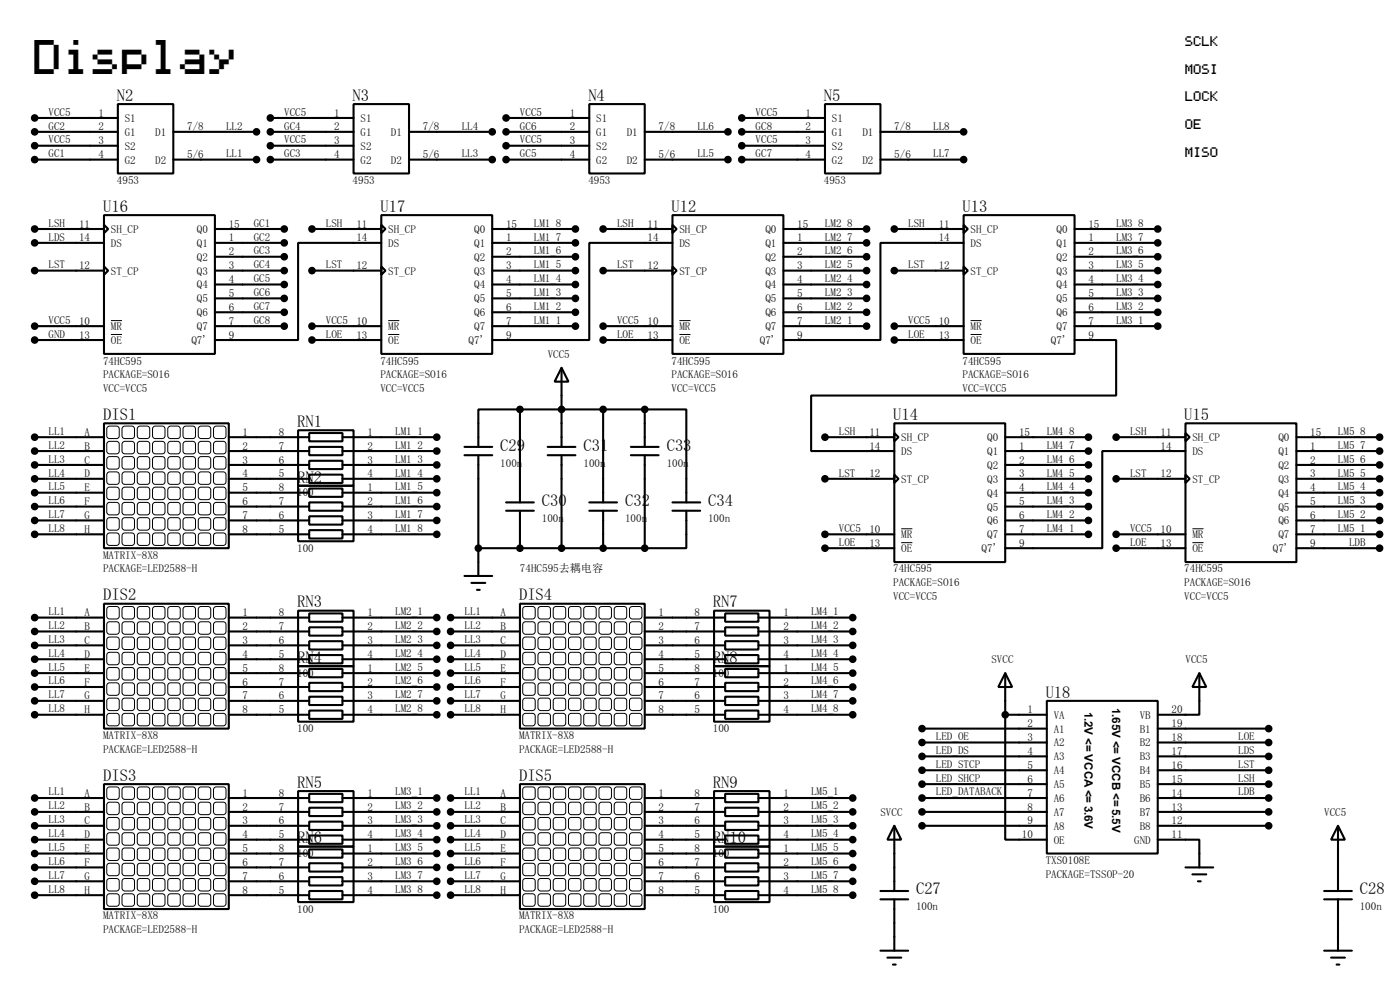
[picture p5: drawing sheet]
<svg xmlns="http://www.w3.org/2000/svg" width="256mm" height="180mm" viewBox="0 0 256 180" stroke-linecap="round" stroke-linejoin="round" font-family="sans-serif">
<defs><g id="words">
<text font-size="7.1" x="6.3" y="13.5">Display</text>
<g font-size="3">
<text x="21.4" y="18.5">N2</text>
<text x="64.6" y="18.5">N3</text>
<text x="107.8" y="18.5">N4</text>
<text x="150.9" y="18.5">N5</text>
<text x="18.9" y="38.8">U16</text>
<text x="69.7" y="38.8">U17</text>
<text x="123" y="38.8">U12</text>
<text x="176.3" y="38.8">U13</text>
<text x="18.9" y="76.9">DIS1</text>
<text x="163.6" y="76.9">U14</text>
<text x="217" y="76.9">U15</text>
<text x="54.4" y="78.2">RN1</text>
<text x="91.7" y="82.5">C29</text>
<text x="106.9" y="82.5">C31</text>
<text x="122.1" y="82.5">C33</text>
<text x="54.4" y="88.3">RN2</text>
<text x="99.3" y="92.6">C30</text>
<text x="114.5" y="92.6">C32</text>
<text x="129.7" y="92.6">C34</text>
<text x="18.9" y="109.9">DIS2</text>
<text x="54.4" y="111.2">RN3</text>
<text x="95.1" y="109.9">DIS4</text>
<text x="130.6" y="111.2">RN7</text>
<text x="54.4" y="121.3">RN4</text>
<text x="130.6" y="121.3">RN8</text>
<text x="191.6" y="127.7">U18</text>
<text x="18.9" y="142.9">DIS3</text>
<text x="95.1" y="142.9">DIS5</text>
<text x="54.4" y="144.2">RN5</text>
<text x="130.6" y="144.2">RN9</text>
<text x="54.4" y="154.3">RN6</text>
<text x="130.6" y="154.3">RN10</text>
<text x="167.8" y="163.7">C27</text>
<text x="249.1" y="163.7">C28</text>
</g>
<g font-size="2.4">
<text x="198.7" y="130.3" transform="rotate(90 198.7 130.3)">1.2V &lt;= VCCA&lt;= 3.6V</text>
<text x="203.8" y="129.6" transform="rotate(90 203.8 129.6)">1.65V &lt;= VCCB &lt;= 5.5V</text>
</g>
<g font-size="2">
<text x="217.2" y="8.4">SCLK</text>
<text x="217.2" y="13.5">MOSI</text>
<text x="8.9" y="21.2">VCC5</text>
<text x="8.9" y="23.7">GC2</text>
<text x="18" y="21.3">1</text>
<text x="18" y="23.9">2</text>
<text x="22.9" y="22.3">S1</text>
<text x="34.3" y="23.9">7/8</text>
<text x="41.4" y="23.7">LL2</text>
<text x="52.1" y="21.2">VCC5</text>
<text x="52.1" y="23.7">GC4</text>
<text x="61.2" y="21.3">1</text>
<text x="61.2" y="23.9">2</text>
<text x="66" y="22.3">S1</text>
<text x="77.5" y="23.9">7/8</text>
<text x="84.6" y="23.7">LL4</text>
<text x="95.2" y="21.2">VCC5</text>
<text x="95.2" y="23.7">GC6</text>
<text x="104.4" y="21.3">1</text>
<text x="104.4" y="23.9">2</text>
<text x="109.2" y="22.3">S1</text>
<text x="120.6" y="23.9">7/8</text>
<text x="127.8" y="23.7">LL6</text>
<text x="138.4" y="21.2">VCC5</text>
<text x="138.4" y="23.7">GC8</text>
<text x="147.6" y="21.3">1</text>
<text x="147.6" y="23.9">2</text>
<text x="152.4" y="22.3">S1</text>
<text x="163.8" y="23.9">7/8</text>
<text x="170.9" y="23.7">LL8</text>
<text x="217.2" y="18.5">LOCK</text>
<text x="217.2" y="23.6">OE</text>
<text x="8.9" y="26.2">VCC5</text>
<text x="8.9" y="28.8">GC1</text>
<text x="18" y="26.4">3</text>
<text x="18" y="29">4</text>
<text x="22.9" y="24.8">G1</text>
<text x="22.9" y="27.4">S2</text>
<text x="22.9" y="29.9">G2</text>
<text x="28.4" y="24.8">D1</text>
<text x="28.4" y="29.9">D2</text>
<text x="34.3" y="29">5/6</text>
<text x="41.4" y="28.8">LL1</text>
<text x="52.1" y="26.2">VCC5</text>
<text x="52.1" y="28.8">GC3</text>
<text x="61.2" y="26.4">3</text>
<text x="61.2" y="29">4</text>
<text x="66" y="24.8">G1</text>
<text x="66" y="27.4">S2</text>
<text x="66" y="29.9">G2</text>
<text x="71.6" y="24.8">D1</text>
<text x="71.6" y="29.9">D2</text>
<text x="77.5" y="29">5/6</text>
<text x="84.6" y="28.8">LL3</text>
<text x="95.2" y="26.2">VCC5</text>
<text x="95.2" y="28.8">GC5</text>
<text x="104.4" y="26.4">3</text>
<text x="104.4" y="29">4</text>
<text x="109.2" y="24.8">G1</text>
<text x="109.2" y="27.4">S2</text>
<text x="109.2" y="29.9">G2</text>
<text x="114.8" y="24.8">D1</text>
<text x="114.8" y="29.9">D2</text>
<text x="120.6" y="29">5/6</text>
<text x="127.8" y="28.8">LL5</text>
<text x="138.4" y="26.2">VCC5</text>
<text x="138.4" y="28.8">GC7</text>
<text x="147.6" y="26.4">3</text>
<text x="147.6" y="29">4</text>
<text x="152.4" y="24.8">G1</text>
<text x="152.4" y="27.4">S2</text>
<text x="152.4" y="29.9">G2</text>
<text x="158" y="24.8">D1</text>
<text x="158" y="29.9">D2</text>
<text x="163.8" y="29">5/6</text>
<text x="170.9" y="28.8">LL7</text>
<text x="217.2" y="28.7">MISO</text>
<text x="21.4" y="33.7">4953</text>
<text x="64.6" y="33.7">4953</text>
<text x="107.8" y="33.7">4953</text>
<text x="150.9" y="33.7">4953</text>
<text x="8.9" y="41.5">LSH</text>
<text x="14.5" y="41.7">11</text>
<text x="41.9" y="41.7">15</text>
<text x="46.5" y="41.5">GC1</text>
<text x="59.7" y="41.5">LSH</text>
<text x="65.3" y="41.7">11</text>
<text x="92.7" y="41.7">15</text>
<text x="97.8" y="41.5">LM1_8</text>
<text x="113" y="41.5">LSH</text>
<text x="118.6" y="41.7">11</text>
<text x="146" y="41.7">15</text>
<text x="151.1" y="41.5">LM2_8</text>
<text x="166.4" y="41.5">LSH</text>
<text x="172" y="41.7">11</text>
<text x="199.4" y="41.7">15</text>
<text x="204.5" y="41.5">LM3_8</text>
<text x="8.9" y="44">LDS</text>
<text x="14.5" y="44.2">14</text>
<text x="20.3" y="42.6">SH_CP</text>
<text x="20.3" y="45.2">DS</text>
<text x="36.1" y="42.6">Q0</text>
<text x="36.1" y="45.2">Q1</text>
<text x="36.1" y="47.7">Q2</text>
<text x="41.9" y="44.2">1</text>
<text x="41.9" y="46.7">2</text>
<text x="46.5" y="44">GC2</text>
<text x="46.5" y="46.6">GC3</text>
<text x="65.3" y="44.2">14</text>
<text x="71.1" y="42.6">SH_CP</text>
<text x="71.1" y="45.2">DS</text>
<text x="86.9" y="42.6">Q0</text>
<text x="86.9" y="45.2">Q1</text>
<text x="86.9" y="47.7">Q2</text>
<text x="92.7" y="44.2">1</text>
<text x="92.7" y="46.7">2</text>
<text x="97.8" y="44">LM1_7</text>
<text x="97.8" y="46.6">LM1_6</text>
<text x="118.6" y="44.2">14</text>
<text x="124.5" y="42.6">SH_CP</text>
<text x="124.5" y="45.2">DS</text>
<text x="140.2" y="42.6">Q0</text>
<text x="140.2" y="45.2">Q1</text>
<text x="140.2" y="47.7">Q2</text>
<text x="146" y="44.2">1</text>
<text x="146" y="46.7">2</text>
<text x="151.1" y="44">LM2_7</text>
<text x="151.1" y="46.6">LM2_6</text>
<text x="172" y="44.2">14</text>
<text x="177.8" y="42.6">SH_CP</text>
<text x="177.8" y="45.2">DS</text>
<text x="193.5" y="42.6">Q0</text>
<text x="193.5" y="45.2">Q1</text>
<text x="193.5" y="47.7">Q2</text>
<text x="199.4" y="44.2">1</text>
<text x="199.4" y="46.7">2</text>
<text x="204.5" y="44">LM3_7</text>
<text x="204.5" y="46.6">LM3_6</text>
<text x="8.9" y="49.1">LST</text>
<text x="14.5" y="49.3">12</text>
<text x="20.3" y="50.2">ST_CP</text>
<text x="36.1" y="50.2">Q3</text>
<text x="36.1" y="52.8">Q4</text>
<text x="41.9" y="49.3">3</text>
<text x="41.9" y="51.8">4</text>
<text x="46.5" y="49.1">GC4</text>
<text x="46.5" y="51.6">GC5</text>
<text x="59.7" y="49.1">LST</text>
<text x="65.3" y="49.3">12</text>
<text x="71.1" y="50.2">ST_CP</text>
<text x="86.9" y="50.2">Q3</text>
<text x="86.9" y="52.8">Q4</text>
<text x="92.7" y="49.3">3</text>
<text x="92.7" y="51.8">4</text>
<text x="97.8" y="49.1">LM1_5</text>
<text x="97.8" y="51.6">LM1_4</text>
<text x="113" y="49.1">LST</text>
<text x="118.6" y="49.3">12</text>
<text x="124.5" y="50.2">ST_CP</text>
<text x="140.2" y="50.2">Q3</text>
<text x="140.2" y="52.8">Q4</text>
<text x="146" y="49.3">3</text>
<text x="146" y="51.8">4</text>
<text x="151.1" y="49.1">LM2_5</text>
<text x="151.1" y="51.6">LM2_4</text>
<text x="166.4" y="49.1">LST</text>
<text x="172" y="49.3">12</text>
<text x="177.8" y="50.2">ST_CP</text>
<text x="193.5" y="50.2">Q3</text>
<text x="193.5" y="52.8">Q4</text>
<text x="199.4" y="49.3">3</text>
<text x="199.4" y="51.8">4</text>
<text x="204.5" y="49.1">LM3_5</text>
<text x="204.5" y="51.6">LM3_4</text>
<text x="8.9" y="59.3">VCC5</text>
<text x="14.5" y="59.4">10</text>
<text x="36.1" y="55.3">Q5</text>
<text x="36.1" y="57.9">Q6</text>
<text x="41.9" y="54.4">5</text>
<text x="41.9" y="56.9">6</text>
<text x="41.9" y="59.4">7</text>
<text x="46.5" y="54.2">GC6</text>
<text x="46.5" y="56.7">GC7</text>
<text x="46.5" y="59.3">GC8</text>
<text x="59.7" y="59.3">VCC5</text>
<text x="65.3" y="59.4">10</text>
<text x="86.9" y="55.3">Q5</text>
<text x="86.9" y="57.9">Q6</text>
<text x="92.7" y="54.4">5</text>
<text x="92.7" y="56.9">6</text>
<text x="92.7" y="59.4">7</text>
<text x="97.8" y="54.2">LM1_3</text>
<text x="97.8" y="56.7">LM1_2</text>
<text x="97.8" y="59.3">LM1_1</text>
<text x="113" y="59.3">VCC5</text>
<text x="118.6" y="59.4">10</text>
<text x="140.2" y="55.3">Q5</text>
<text x="140.2" y="57.9">Q6</text>
<text x="146" y="54.4">5</text>
<text x="146" y="56.9">6</text>
<text x="146" y="59.4">7</text>
<text x="151.1" y="54.2">LM2_3</text>
<text x="151.1" y="56.7">LM2_2</text>
<text x="151.1" y="59.3">LM2_1</text>
<text x="166.4" y="59.3">VCC5</text>
<text x="172" y="59.4">10</text>
<text x="193.5" y="55.3">Q5</text>
<text x="193.5" y="57.9">Q6</text>
<text x="199.4" y="54.4">5</text>
<text x="199.4" y="56.9">6</text>
<text x="199.4" y="59.4">7</text>
<text x="204.5" y="54.2">LM3_3</text>
<text x="204.5" y="56.7">LM3_2</text>
<text x="204.5" y="59.3">LM3_1</text>
<text x="8.9" y="61.8">GND</text>
<text x="14.5" y="62">13</text>
<text x="20.3" y="60.4">MR</text>
<text x="20.3" y="62.9">OE</text>
<text x="35.1" y="62.9">Q7'</text>
<text x="36.1" y="60.4">Q7</text>
<text x="41.9" y="62">9</text>
<text x="59.7" y="61.8">LOE</text>
<text x="65.3" y="62">13</text>
<text x="71.1" y="60.4">MR</text>
<text x="71.1" y="62.9">OE</text>
<text x="85.9" y="62.9">Q7'</text>
<text x="86.9" y="60.4">Q7</text>
<text x="92.7" y="62">9</text>
<text x="100.3" y="65.5">VCC5</text>
<text x="113" y="61.8">LOE</text>
<text x="118.6" y="62">13</text>
<text x="124.5" y="60.4">MR</text>
<text x="124.5" y="62.9">OE</text>
<text x="139.2" y="62.9">Q7'</text>
<text x="140.2" y="60.4">Q7</text>
<text x="146" y="62">9</text>
<text x="166.4" y="61.8">LOE</text>
<text x="172" y="62">13</text>
<text x="177.8" y="60.4">MR</text>
<text x="177.8" y="62.9">OE</text>
<text x="192.5" y="62.9">Q7'</text>
<text x="193.5" y="60.4">Q7</text>
<text x="199.4" y="62">9</text>
<text x="18.9" y="66.7">74HC595</text>
<text x="18.9" y="69.3">PACKAGE=SO16</text>
<text x="18.9" y="71.8">VCC=VCC5</text>
<text x="69.7" y="66.7">74HC595</text>
<text x="69.7" y="69.3">PACKAGE=SO16</text>
<text x="69.7" y="71.8">VCC=VCC5</text>
<text x="123" y="66.7">74HC595</text>
<text x="123" y="69.3">PACKAGE=SO16</text>
<text x="123" y="71.8">VCC=VCC5</text>
<text x="176.3" y="66.7">74HC595</text>
<text x="176.3" y="69.3">PACKAGE=SO16</text>
<text x="176.3" y="71.8">VCC=VCC5</text>
<text x="8.9" y="79.6">LL1</text>
<text x="8.9" y="82.1">LL2</text>
<text x="15.5" y="79.8">A</text>
<text x="15.5" y="82.3">B</text>
<text x="44.4" y="79.8">1</text>
<text x="44.4" y="82.3">2</text>
<text x="51.1" y="79.8">8</text>
<text x="51.1" y="82.3">7</text>
<text x="67.3" y="79.8">1</text>
<text x="67.3" y="82.3">2</text>
<text x="72.4" y="79.6">LM1_1</text>
<text x="72.4" y="82.1">LM1_2</text>
<text x="153.7" y="79.6">LSH</text>
<text x="159.3" y="79.8">11</text>
<text x="159.3" y="82.3">14</text>
<text x="165.1" y="80.7">SH_CP</text>
<text x="165.1" y="83.3">DS</text>
<text x="180.8" y="80.7">Q0</text>
<text x="180.8" y="83.3">Q1</text>
<text x="186.7" y="79.8">15</text>
<text x="186.7" y="82.3">1</text>
<text x="191.8" y="79.6">LM4_8</text>
<text x="191.8" y="82.1">LM4_7</text>
<text x="207" y="79.6">LSH</text>
<text x="212.6" y="79.8">11</text>
<text x="212.6" y="82.3">14</text>
<text x="218.4" y="80.7">SH_CP</text>
<text x="218.4" y="83.3">DS</text>
<text x="234.2" y="80.7">Q0</text>
<text x="234.2" y="83.3">Q1</text>
<text x="240" y="79.8">15</text>
<text x="240" y="82.3">1</text>
<text x="245.1" y="79.6">LM5_8</text>
<text x="245.1" y="82.1">LM5_7</text>
<text x="8.9" y="84.7">LL3</text>
<text x="8.9" y="87.2">LL4</text>
<text x="8.9" y="89.7">LL5</text>
<text x="15.5" y="84.8">C</text>
<text x="15.5" y="87.4">D</text>
<text x="15.5" y="89.9">E</text>
<text x="44.4" y="84.8">3</text>
<text x="44.4" y="87.4">4</text>
<text x="44.4" y="89.9">5</text>
<text x="51.1" y="84.8">6</text>
<text x="51.1" y="87.4">5</text>
<text x="51.1" y="89.9">8</text>
<text x="67.3" y="84.8">3</text>
<text x="67.3" y="87.4">4</text>
<text x="67.3" y="89.9">1</text>
<text x="72.4" y="84.7">LM1_3</text>
<text x="72.4" y="87.2">LM1_4</text>
<text x="72.4" y="89.7">LM1_5</text>
<text x="91.7" y="85.4">100n</text>
<text x="106.9" y="85.4">100n</text>
<text x="122.1" y="85.4">100n</text>
<text x="153.7" y="87.2">LST</text>
<text x="159.3" y="87.4">12</text>
<text x="165.1" y="88.3">ST_CP</text>
<text x="180.8" y="85.8">Q2</text>
<text x="180.8" y="88.3">Q3</text>
<text x="186.7" y="84.8">2</text>
<text x="186.7" y="87.4">3</text>
<text x="186.7" y="89.9">4</text>
<text x="191.8" y="84.7">LM4_6</text>
<text x="191.8" y="87.2">LM4_5</text>
<text x="191.8" y="89.7">LM4_4</text>
<text x="207" y="87.2">LST</text>
<text x="212.6" y="87.4">12</text>
<text x="218.4" y="88.3">ST_CP</text>
<text x="234.2" y="85.8">Q2</text>
<text x="234.2" y="88.3">Q3</text>
<text x="240" y="84.8">2</text>
<text x="240" y="87.4">3</text>
<text x="240" y="89.9">4</text>
<text x="245.1" y="84.7">LM5_6</text>
<text x="245.1" y="87.2">LM5_5</text>
<text x="245.1" y="89.7">LM5_4</text>
<text x="8.9" y="92.2">LL6</text>
<text x="8.9" y="94.8">LL7</text>
<text x="15.5" y="92.5">F</text>
<text x="15.5" y="95">G</text>
<text x="44.4" y="92.5">6</text>
<text x="44.4" y="95">7</text>
<text x="51.1" y="92.5">7</text>
<text x="51.1" y="95">6</text>
<text x="54.4" y="90.8">100</text>
<text x="67.3" y="92.5">2</text>
<text x="67.3" y="95">3</text>
<text x="72.4" y="92.2">LM1_6</text>
<text x="72.4" y="94.8">LM1_7</text>
<text x="99.3" y="95.5">100n</text>
<text x="114.5" y="95.5">100n</text>
<text x="129.7" y="95.5">100n</text>
<text x="180.8" y="90.9">Q4</text>
<text x="180.8" y="93.4">Q5</text>
<text x="180.8" y="96">Q6</text>
<text x="186.7" y="92.5">5</text>
<text x="186.7" y="95">6</text>
<text x="191.8" y="92.2">LM4_3</text>
<text x="191.8" y="94.8">LM4_2</text>
<text x="234.2" y="90.9">Q4</text>
<text x="234.2" y="93.4">Q5</text>
<text x="234.2" y="96">Q6</text>
<text x="240" y="92.5">5</text>
<text x="240" y="95">6</text>
<text x="245.1" y="92.2">LM5_3</text>
<text x="245.1" y="94.8">LM5_2</text>
<text x="8.9" y="97.3">LL8</text>
<text x="15.5" y="97.5">H</text>
<text x="44.4" y="97.5">8</text>
<text x="51.1" y="97.5">5</text>
<text x="54.4" y="101">100</text>
<text x="67.3" y="97.5">4</text>
<text x="72.4" y="97.3">LM1_8</text>
<text x="153.7" y="97.3">VCC5</text>
<text x="153.7" y="99.9">LOE</text>
<text x="159.3" y="97.5">10</text>
<text x="159.3" y="100.1">13</text>
<text x="165.1" y="98.5">MR</text>
<text x="165.1" y="101">OE</text>
<text x="179.8" y="101">Q7'</text>
<text x="180.8" y="98.5">Q7</text>
<text x="186.7" y="97.5">7</text>
<text x="186.7" y="100.1">9</text>
<text x="191.8" y="97.3">LM4_1</text>
<text x="207" y="97.3">VCC5</text>
<text x="207" y="99.9">LOE</text>
<text x="212.6" y="97.5">10</text>
<text x="212.6" y="100.1">13</text>
<text x="218.4" y="98.5">MR</text>
<text x="218.4" y="101">OE</text>
<text x="233.2" y="101">Q7'</text>
<text x="234.2" y="98.5">Q7</text>
<text x="240" y="97.5">7</text>
<text x="240" y="100.1">9</text>
<text x="245.1" y="97.3">LM5_1</text>
<text x="247.1" y="99.9">LDB</text>
<text x="18.9" y="102.2">MATRIX-8X8</text>
<text x="18.9" y="104.8">PACKAGE=LED2588-H</text>
<text x="95.2" y="104.6">74HC595去耦电容</text>
<text x="163.6" y="104.8">74HC595</text>
<text x="163.6" y="107.3">PACKAGE=SO16</text>
<text x="217" y="104.8">74HC595</text>
<text x="217" y="107.3">PACKAGE=SO16</text>
<text x="8.9" y="112.6">LL1</text>
<text x="15.5" y="112.8">A</text>
<text x="44.4" y="112.8">1</text>
<text x="51.1" y="112.8">8</text>
<text x="67.3" y="112.8">1</text>
<text x="72.4" y="112.6">LM2_1</text>
<text x="85.1" y="112.6">LL1</text>
<text x="91.7" y="112.8">A</text>
<text x="120.6" y="112.8">1</text>
<text x="127.3" y="112.8">8</text>
<text x="143.5" y="112.8">1</text>
<text x="148.6" y="112.6">LM4_1</text>
<text x="163.6" y="109.9">VCC=VCC5</text>
<text x="217" y="109.9">VCC=VCC5</text>
<text x="8.9" y="115.1">LL2</text>
<text x="8.9" y="117.6">LL3</text>
<text x="15.5" y="115.3">B</text>
<text x="15.5" y="117.9">C</text>
<text x="44.4" y="115.3">2</text>
<text x="44.4" y="117.9">3</text>
<text x="51.1" y="115.3">7</text>
<text x="51.1" y="117.9">6</text>
<text x="67.3" y="115.3">2</text>
<text x="67.3" y="117.9">3</text>
<text x="72.4" y="115.1">LM2_2</text>
<text x="72.4" y="117.6">LM2_3</text>
<text x="85.1" y="115.1">LL2</text>
<text x="85.1" y="117.6">LL3</text>
<text x="91.7" y="115.3">B</text>
<text x="91.7" y="117.9">C</text>
<text x="120.6" y="115.3">2</text>
<text x="120.6" y="117.9">3</text>
<text x="127.3" y="115.3">7</text>
<text x="127.3" y="117.9">6</text>
<text x="143.5" y="115.3">2</text>
<text x="143.5" y="117.9">3</text>
<text x="148.6" y="115.1">LM4_2</text>
<text x="148.6" y="117.6">LM4_3</text>
<text x="8.9" y="120.2">LL4</text>
<text x="8.9" y="122.7">LL5</text>
<text x="8.9" y="125.3">LL6</text>
<text x="15.5" y="120.4">D</text>
<text x="15.5" y="122.9">E</text>
<text x="15.5" y="125.5">F</text>
<text x="44.4" y="120.4">4</text>
<text x="44.4" y="122.9">5</text>
<text x="44.4" y="125.5">6</text>
<text x="51.1" y="120.4">5</text>
<text x="51.1" y="122.9">8</text>
<text x="51.1" y="125.5">7</text>
<text x="54.4" y="123.8">100</text>
<text x="67.3" y="120.4">4</text>
<text x="67.3" y="122.9">1</text>
<text x="67.3" y="125.5">2</text>
<text x="72.4" y="120.2">LM2_4</text>
<text x="72.4" y="122.7">LM2_5</text>
<text x="72.4" y="125.3">LM2_6</text>
<text x="85.1" y="120.2">LL4</text>
<text x="85.1" y="122.7">LL5</text>
<text x="85.1" y="125.3">LL6</text>
<text x="91.7" y="120.4">D</text>
<text x="91.7" y="122.9">E</text>
<text x="91.7" y="125.5">F</text>
<text x="120.6" y="120.4">4</text>
<text x="120.6" y="122.9">5</text>
<text x="120.6" y="125.5">6</text>
<text x="127.3" y="120.4">5</text>
<text x="127.3" y="122.9">8</text>
<text x="127.3" y="125.5">7</text>
<text x="130.6" y="123.8">100</text>
<text x="143.5" y="120.4">4</text>
<text x="143.5" y="122.9">1</text>
<text x="143.5" y="125.5">2</text>
<text x="148.6" y="120.2">LM4_4</text>
<text x="148.6" y="122.7">LM4_5</text>
<text x="148.6" y="125.3">LM4_6</text>
<text x="181.6" y="121.4">SVCC</text>
<text x="217.2" y="121.4">VCC5</text>
<text x="8.9" y="127.8">LL7</text>
<text x="8.9" y="130.3">LL8</text>
<text x="15.5" y="128">G</text>
<text x="15.5" y="130.6">H</text>
<text x="44.4" y="128">7</text>
<text x="44.4" y="130.6">8</text>
<text x="51.1" y="128">6</text>
<text x="51.1" y="130.6">5</text>
<text x="67.3" y="128">3</text>
<text x="67.3" y="130.6">4</text>
<text x="72.4" y="127.8">LM2_7</text>
<text x="72.4" y="130.3">LM2_8</text>
<text x="85.1" y="127.8">LL7</text>
<text x="85.1" y="130.3">LL8</text>
<text x="91.7" y="128">G</text>
<text x="91.7" y="130.6">H</text>
<text x="120.6" y="128">7</text>
<text x="120.6" y="130.6">8</text>
<text x="127.3" y="128">6</text>
<text x="127.3" y="130.6">5</text>
<text x="143.5" y="128">3</text>
<text x="143.5" y="130.6">4</text>
<text x="148.6" y="127.8">LM4_7</text>
<text x="148.6" y="130.3">LM4_8</text>
<text x="188.2" y="130.6">1</text>
<text x="193" y="131.5">VA</text>
<text x="208.8" y="131.5">VB</text>
<text x="214.6" y="130.6">20</text>
<text x="18.9" y="135.3">MATRIX-8X8</text>
<text x="18.9" y="137.8">PACKAGE=LED2588-H</text>
<text x="54.4" y="134">100</text>
<text x="95.1" y="135.3">MATRIX-8X8</text>
<text x="95.1" y="137.8">PACKAGE=LED2588-H</text>
<text x="130.6" y="134">100</text>
<text x="171.4" y="135.4">LED_OE</text>
<text x="171.4" y="138">LED_DS</text>
<text x="188.2" y="133.1">2</text>
<text x="188.2" y="135.6">3</text>
<text x="193" y="134.1">A1</text>
<text x="193" y="136.6">A2</text>
<text x="208.8" y="134.1">B1</text>
<text x="208.8" y="136.6">B2</text>
<text x="214.6" y="133.1">19</text>
<text x="214.6" y="135.6">18</text>
<text x="226.8" y="135.4">LOE</text>
<text x="226.8" y="138">LDS</text>
<text x="171.4" y="140.5">LED_STCP</text>
<text x="171.4" y="143">LED_SHCP</text>
<text x="188.2" y="138.2">4</text>
<text x="188.2" y="140.7">5</text>
<text x="188.2" y="143.3">6</text>
<text x="193" y="139.1">A3</text>
<text x="193" y="141.7">A4</text>
<text x="208.8" y="139.1">B3</text>
<text x="208.8" y="141.7">B4</text>
<text x="214.6" y="138.2">17</text>
<text x="214.6" y="140.7">16</text>
<text x="214.6" y="143.3">15</text>
<text x="226.8" y="140.5">LST</text>
<text x="226.8" y="143">LSH</text>
<text x="8.9" y="145.6">LL1</text>
<text x="8.9" y="148.1">LL2</text>
<text x="15.5" y="145.8">A</text>
<text x="15.5" y="148.3">B</text>
<text x="44.4" y="145.8">1</text>
<text x="44.4" y="148.3">2</text>
<text x="51.1" y="145.8">8</text>
<text x="51.1" y="148.3">7</text>
<text x="67.3" y="145.8">1</text>
<text x="67.3" y="148.3">2</text>
<text x="72.4" y="145.6">LM3_1</text>
<text x="72.4" y="148.1">LM3_2</text>
<text x="85.1" y="145.6">LL1</text>
<text x="85.1" y="148.1">LL2</text>
<text x="91.7" y="145.8">A</text>
<text x="91.7" y="148.3">B</text>
<text x="120.6" y="145.8">1</text>
<text x="120.6" y="148.3">2</text>
<text x="127.3" y="145.8">8</text>
<text x="127.3" y="148.3">7</text>
<text x="143.5" y="145.8">1</text>
<text x="143.5" y="148.3">2</text>
<text x="148.6" y="145.6">LM5_1</text>
<text x="148.6" y="148.1">LM5_2</text>
<text x="161.3" y="149.3">SVCC</text>
<text x="171.4" y="145.6">LED_DATABACK</text>
<text x="188.2" y="145.8">7</text>
<text x="188.2" y="148.3">8</text>
<text x="193" y="144.2">A5</text>
<text x="193" y="146.8">A6</text>
<text x="193" y="149.3">A7</text>
<text x="208.8" y="144.2">B5</text>
<text x="208.8" y="146.8">B6</text>
<text x="208.8" y="149.3">B7</text>
<text x="214.6" y="145.8">14</text>
<text x="214.6" y="148.3">13</text>
<text x="226.8" y="145.6">LDB</text>
<text x="242.6" y="149.3">VCC5</text>
<text x="8.9" y="150.7">LL3</text>
<text x="8.9" y="153.2">LL4</text>
<text x="8.9" y="155.7">LL5</text>
<text x="15.5" y="150.9">C</text>
<text x="15.5" y="153.4">D</text>
<text x="15.5" y="156">E</text>
<text x="44.4" y="150.9">3</text>
<text x="44.4" y="153.4">4</text>
<text x="44.4" y="156">5</text>
<text x="51.1" y="150.9">6</text>
<text x="51.1" y="153.4">5</text>
<text x="51.1" y="156">8</text>
<text x="67.3" y="150.9">3</text>
<text x="67.3" y="153.4">4</text>
<text x="67.3" y="156">1</text>
<text x="72.4" y="150.7">LM3_3</text>
<text x="72.4" y="153.2">LM3_4</text>
<text x="72.4" y="155.7">LM3_5</text>
<text x="85.1" y="150.7">LL3</text>
<text x="85.1" y="153.2">LL4</text>
<text x="85.1" y="155.7">LL5</text>
<text x="91.7" y="150.9">C</text>
<text x="91.7" y="153.4">D</text>
<text x="91.7" y="156">E</text>
<text x="120.6" y="150.9">3</text>
<text x="120.6" y="153.4">4</text>
<text x="120.6" y="156">5</text>
<text x="127.3" y="150.9">6</text>
<text x="127.3" y="153.4">5</text>
<text x="127.3" y="156">8</text>
<text x="143.5" y="150.9">3</text>
<text x="143.5" y="153.4">4</text>
<text x="143.5" y="156">1</text>
<text x="148.6" y="150.7">LM5_3</text>
<text x="148.6" y="153.2">LM5_4</text>
<text x="148.6" y="155.7">LM5_5</text>
<text x="187.2" y="153.4">10</text>
<text x="188.2" y="150.9">9</text>
<text x="193" y="151.8">A8</text>
<text x="193" y="154.4">OE</text>
<text x="207.8" y="154.4">GND</text>
<text x="208.8" y="151.8">B8</text>
<text x="214.6" y="150.9">12</text>
<text x="214.6" y="153.4">11</text>
<text x="8.9" y="158.3">LL6</text>
<text x="8.9" y="160.8">LL7</text>
<text x="15.5" y="158.5">F</text>
<text x="15.5" y="161">G</text>
<text x="44.4" y="158.5">6</text>
<text x="44.4" y="161">7</text>
<text x="51.1" y="158.5">7</text>
<text x="51.1" y="161">6</text>
<text x="54.4" y="156.8">100</text>
<text x="67.3" y="158.5">2</text>
<text x="67.3" y="161">3</text>
<text x="72.4" y="158.3">LM3_6</text>
<text x="72.4" y="160.8">LM3_7</text>
<text x="85.1" y="158.3">LL6</text>
<text x="85.1" y="160.8">LL7</text>
<text x="91.7" y="158.5">F</text>
<text x="91.7" y="161">G</text>
<text x="120.6" y="158.5">6</text>
<text x="120.6" y="161">7</text>
<text x="127.3" y="158.5">7</text>
<text x="127.3" y="161">6</text>
<text x="130.6" y="156.8">100</text>
<text x="143.5" y="158.5">2</text>
<text x="143.5" y="161">3</text>
<text x="148.6" y="158.3">LM5_6</text>
<text x="148.6" y="160.8">LM5_7</text>
<text x="191.6" y="158.1">TXS0108E</text>
<text x="191.6" y="160.7">PACKAGE=TSSOP-20</text>
<text x="8.9" y="163.4">LL8</text>
<text x="15.5" y="163.6">H</text>
<text x="44.4" y="163.6">8</text>
<text x="51.1" y="163.6">5</text>
<text x="54.4" y="167">100</text>
<text x="67.3" y="163.6">4</text>
<text x="72.4" y="163.4">LM3_8</text>
<text x="85.1" y="163.4">LL8</text>
<text x="91.7" y="163.6">H</text>
<text x="120.6" y="163.6">8</text>
<text x="127.3" y="163.6">5</text>
<text x="130.6" y="167">100</text>
<text x="143.5" y="163.6">4</text>
<text x="148.6" y="163.4">LM5_8</text>
<text x="167.8" y="166.6">100n</text>
<text x="249.1" y="166.6">100n</text>
<text x="18.9" y="168.3">MATRIX-8X8</text>
<text x="18.9" y="170.8">PACKAGE=LED2588-H</text>
<text x="95.1" y="168.3">MATRIX-8X8</text>
<text x="95.1" y="170.8">PACKAGE=LED2588-H</text>
</g>
</g></defs>
<g fill="none" stroke="#000" stroke-width=".38">
<path d="M21.6 19h10.1v12.7h-10.1zM64.8 19h10.1v12.7h-10.1zM107.9 19h10.2v12.7h-10.2zM151.1 19h10.2v12.7h-10.2zM6.3 21.6h15.3M6.3 24.1h15.3M6.3 26.7h15.3M6.3 29.2h15.3M19 39.4h20.4v25.4h-20.4zM31.7 24.1h15.3M31.7 29.2h15.3M49.5 21.6h15.3"/>
<path d="M49.5 24.1h15.3M49.5 26.7h15.3M49.5 29.2h15.3M69.8 39.4h20.4v25.4h-20.4zM74.9 24.1h15.3M74.9 29.2h15.3M92.7 21.6h15.2M92.7 24.1h15.2M92.7 26.7h15.2M92.7 29.2h15.2M118.1 24.1h15.2M118.1 29.2h15.2"/>
<path d="M123.2 39.4h20.3v25.4h-20.3zM135.9 21.6h15.2M135.9 24.1h15.2M135.9 26.7h15.2M135.9 29.2h15.2M161.3 24.1h15.2M161.3 29.2h15.2M176.5 39.4h20.3v25.4h-20.3zM6.3 41.9h12.7M6.3 44.4h12.7M6.3 49.5h12.7M6.3 59.7h12.7"/>
<path d="M19 41.1l.8 .8-.8 .8zM19 48.8l.8 .7-.8 .8zM39.4 41.9h12.7M39.4 44.4h12.7M39.4 49.5h12.7M39.4 59.7h12.7M39.4 47h12.7M39.4 52.1h12.7M39.4 54.6h12.7M39.4 57.1h12.7M57.1 41.9h12.7M57.1 49.5h12.7"/>
<path d="M57.1 59.7h12.7M69.8 41.1l.8 .8-.8 .8zM69.8 48.8l.8 .7-.8 .8zM69.8 44.4h-15.2v17.8h-15.2M90.2 41.9h15.2M90.2 44.4h15.2M90.2 49.5h15.2M90.2 59.7h15.2M90.2 47h15.2M90.2 52.1h15.2M90.2 54.6h15.2M90.2 57.1h15.2"/>
<path d="M110.5 41.9h12.7M110.5 49.5h12.7M110.5 59.7h12.7M123.2 41.1l.8 .8-.8 .8zM123.2 48.8l.8 .7-.8 .8zM123.2 44.4h-15.3v17.8h-17.7M143.5 41.9h15.2M143.5 44.4h15.2M143.5 49.5h15.2M143.5 59.7h15.2M143.5 47h15.2M143.5 52.1h15.2"/>
<path d="M143.5 54.6h15.2M143.5 57.1h15.2M163.8 41.9h12.7M163.8 49.5h12.7M163.8 59.7h12.7M176.5 41.1l.8 .8-.8 .8zM176.5 48.8l.8 .7-.8 .8zM176.5 44.4h-15.2v17.8h-17.8M196.8 41.9h15.3M196.8 44.4h15.3M196.8 49.5h15.3M196.8 59.7h15.3"/>
<path d="M196.8 47h15.3M196.8 52.1h15.3M196.8 54.6h15.3M196.8 57.1h15.3M6.3 62.2h12.7M19 77.5h22.9v22.8h-22.9zM54.6 78.7h10.2v10.2h-10.2zM56.6 79.2h6.1v1.6h-6.1zM57.1 62.2h12.7M95.2 74.9h-7.6v6.9M95.2 74.9h22.9M95.2 74.9v17"/>
<path d="M102.9 67.3l1.2 2.5h-2.5zM102.9 67.3v14.5M110.5 62.2h12.7M110.5 74.9v17M118.1 74.9h7.6v17M118.1 74.9v6.9M163.8 77.5h20.3v25.4h-20.3zM163.8 79.2l.8 .8-.8 .8zM163.8 62.2h12.7M196.8 62.2h7.7v10.2h-55.9v10.1h15.2M217.2 77.5h20.3v25.4h-20.3zM217.2 79.2l.7 .8-.7 .8z"/>
<path d="M6.3 80h12.7M6.3 87.6h12.7M6.3 97.8h12.7M6.3 82.5h12.7M6.3 85.1h12.7M6.3 90.2h12.7M6.3 92.7h12.7M6.3 95.2h12.7M41.9 80h14.7M41.9 87.6h14.7M41.9 97.8h14.7M41.9 82.5h14.7"/>
<path d="M41.9 85.1h14.7M41.9 90.2h14.7M41.9 92.7h14.7M41.9 95.2h14.7M54.6 88.9h10.2v10.2h-10.2zM56.6 81.8h6.1v1.5h-6.1zM56.6 84.3h6.1v1.6h-6.1zM56.6 86.9h6.1v1.5h-6.1zM56.6 89.4h6.1v1.5h-6.1zM56.6 91.9h6.1v1.6h-6.1zM56.6 94.5h6.1v1.5h-6.1zM56.6 97h6.1v1.6h-6.1z"/>
<path d="M62.7 80h17.3M62.7 87.6h17.3M62.7 97.8h17.3M62.7 82.5h17.3M62.7 85.1h17.3M62.7 90.2h17.3M62.7 92.7h17.3M62.7 95.2h17.3M85.1 83.3h5.1M85.1 81.8h5.1M87.6 83.3v22.1M92.7 93.5h5.1"/>
<path d="M92.7 91.9h5.1M95.2 93.5v6.8M100.3 83.3h5.1M100.3 81.8h5.1M102.9 83.3v17M107.9 93.5h5.1M107.9 91.9h5.1M110.5 93.5v6.8M115.6 83.3h5M115.6 81.8h5M118.1 83.3v17M123.2 93.5h5.1"/>
<path d="M123.2 91.9h5.1M125.7 93.5v6.8h-7.6M151.1 80h12.7M151.1 87.6h12.7M151.1 97.8h12.7M163.8 86.9l.8 .7-.8 .8zM184.1 80h15.3M184.1 87.6h15.3M184.1 97.8h15.3M184.1 82.5h15.3M184.1 85.1h15.3M184.1 90.2h15.3"/>
<path d="M184.1 92.7h15.3M184.1 95.2h15.3M204.5 80h12.7M204.5 87.6h12.7M204.5 97.8h12.7M217.2 86.9l.7 .7-.7 .8zM217.2 82.5h-15.3v17.8h-17.8M237.5 80h15.2M237.5 87.6h15.2M237.5 97.8h15.2M237.5 82.5h15.2M237.5 85.1h15.2"/>
<path d="M237.5 90.2h15.2M237.5 92.7h15.2M237.5 95.2h15.2M6.3 113h12.7M6.3 115.6h12.7M6.3 118.1h12.7M19 110.5h22.9v22.8h-22.9zM41.9 113h14.7M41.9 115.6h14.7M41.9 118.1h14.7M54.6 111.8h10.2v10.1h-10.2zM56.6 112.3h6.1v1.5h-6.1z"/>
<path d="M56.6 114.8h6.1v1.5h-6.1zM56.6 117.3h6.1v1.6h-6.1zM56.6 119.9h6.1v1.5h-6.1zM62.7 113h17.3M62.7 115.6h17.3M62.7 118.1h17.3M82.5 113h12.7M82.5 115.6h12.7M82.5 118.1h12.7M85.1 105.4h5.1M86.4 106.7h2.5M87.4 107.9h.5"/>
<path d="M87.6 100.3h30.5M95.2 110.5h22.9v22.8h-22.9zM118.1 113h14.7M118.1 115.6h14.7M118.1 118.1h14.7M130.8 111.8h10.2v10.1h-10.2zM132.8 112.3h6.1v1.5h-6.1zM132.8 114.8h6.1v1.5h-6.1zM132.8 117.3h6.1v1.6h-6.1zM132.8 119.9h6.1v1.5h-6.1zM138.9 113h17.3M138.9 115.6h17.3"/>
<path d="M138.9 118.1h17.3M151.1 100.3h12.7M204.5 100.3h12.7M237.5 100.3h15.2M6.3 120.6h12.7M6.3 123.2h12.7M6.3 125.7h12.7M6.3 128.3h12.7M6.3 130.8h12.7M41.9 120.6h14.7M41.9 123.2h14.7M41.9 125.7h14.7"/>
<path d="M41.9 128.3h14.7M41.9 130.8h14.7M54.6 121.9h10.2v10.2h-10.2zM56.6 122.4h6.1v1.6h-6.1zM56.6 125h6.1v1.5h-6.1zM56.6 127.5h6.1v1.5h-6.1zM56.6 130h6.1v1.6h-6.1zM62.7 120.6h17.3M62.7 123.2h17.3M62.7 125.7h17.3M62.7 128.3h17.3M62.7 130.8h17.3"/>
<path d="M82.5 120.6h12.7M82.5 123.2h12.7M82.5 125.7h12.7M82.5 128.3h12.7M82.5 130.8h12.7M118.1 120.6h14.7M118.1 123.2h14.7M118.1 125.7h14.7M118.1 128.3h14.7M118.1 130.8h14.7M130.8 121.9h10.2v10.2h-10.2zM132.8 122.4h6.1v1.6h-6.1z"/>
<path d="M132.8 125h6.1v1.5h-6.1zM132.8 127.5h6.1v1.5h-6.1zM132.8 130h6.1v1.6h-6.1zM138.9 120.6h17.3M138.9 123.2h17.3M138.9 125.7h17.3M138.9 128.3h17.3M138.9 130.8h17.3M168.9 133.3h22.9M168.9 135.9h22.9M168.9 138.4h22.9M184.1 123.2l1.3 2.5h-2.5z"/>
<path d="M184.1 130.8v22.9h7.7M184.1 130.8h7.7M184.1 123.2v7.6M191.8 128.3h20.3v27.9h-20.3zM212.1 133.3h20.3M212.1 135.9h20.3M212.1 138.4h20.3M219.7 123.2l1.3 2.5h-2.6zM219.7 123.2v7.6h-7.6M6.3 146h12.7M6.3 148.6h12.7M6.3 151.1h12.7"/>
<path d="M6.3 153.7h12.7M6.3 156.2h12.7M6.3 158.7h12.7M19 143.5h22.9v22.9h-22.9zM41.9 146h14.7M41.9 148.6h14.7M41.9 151.1h14.7M41.9 153.7h14.7M41.9 156.2h14.7M41.9 158.7h14.7M54.6 144.8h10.2v10.1h-10.2zM54.6 154.9h10.2v10.2h-10.2z"/>
<path d="M56.6 145.3h6.1v1.5h-6.1zM56.6 147.8h6.1v1.6h-6.1zM56.6 150.4h6.1v1.5h-6.1zM56.6 152.9h6.1v1.5h-6.1zM56.6 155.4h6.1v1.6h-6.1zM56.6 158h6.1v1.5h-6.1zM62.7 146h17.3M62.7 148.6h17.3M62.7 151.1h17.3M62.7 153.7h17.3M62.7 156.2h17.3M62.7 158.7h17.3"/>
<path d="M82.5 146h12.7M82.5 148.6h12.7M82.5 151.1h12.7M82.5 153.7h12.7M82.5 156.2h12.7M82.5 158.7h12.7M95.2 143.5h22.9v22.9h-22.9zM118.1 146h14.7M118.1 148.6h14.7M118.1 151.1h14.7M118.1 153.7h14.7M118.1 156.2h14.7"/>
<path d="M118.1 158.7h14.7M130.8 144.8h10.2v10.1h-10.2zM130.8 154.9h10.2v10.2h-10.2zM132.8 145.3h6.1v1.5h-6.1zM132.8 147.8h6.1v1.6h-6.1zM132.8 150.4h6.1v1.5h-6.1zM132.8 152.9h6.1v1.5h-6.1zM132.8 155.4h6.1v1.6h-6.1zM132.8 158h6.1v1.5h-6.1zM138.9 146h17.3M138.9 148.6h17.3M138.9 151.1h17.3"/>
<path d="M138.9 153.7h17.3M138.9 156.2h17.3M138.9 158.7h17.3M163.8 151.1l1.3 2.6h-2.5zM163.8 151.1v12M168.9 146h22.9M168.9 148.6h22.9M168.9 151.1h22.9M168.9 141h22.9M168.9 143.5h22.9M212.1 153.7h7.6v5M212.1 146h20.3"/>
<path d="M212.1 148.6h20.3M212.1 151.1h20.3M212.1 141h20.3M212.1 143.5h20.3M217.2 158.7h5M245.1 151.1l1.3 2.6h-2.6zM245.1 151.1v12M6.3 161.3h12.7M6.3 163.8h12.7M41.9 161.3h14.7M41.9 163.8h14.7M56.6 160.5h6.1v1.6h-6.1z"/>
<path d="M56.6 163.1h6.1v1.5h-6.1zM62.7 161.3h17.3M62.7 163.8h17.3M82.5 161.3h12.7M82.5 163.8h12.7M118.1 161.3h14.7M118.1 163.8h14.7M132.8 160.5h6.1v1.6h-6.1zM132.8 163.1h6.1v1.5h-6.1zM138.9 161.3h17.3M138.9 163.8h17.3M161.3 163.1h5.1"/>
<path d="M161.3 164.6h5.1M161.3 174h5.1M162.6 175.3h2.5M163.6 176.5h.5M163.8 164.6v9.4M218.4 160h2.6M219.5 161.3h.5M242.6 163.1h5M242.6 164.6h5M242.6 174h5M243.8 175.3h2.6M244.9 176.5h.5"/>
<path d="M245.1 164.6v9.4"/>
</g>
<g fill="#000" stroke="#000" stroke-width=".38">
<circle cx="6.3" cy="29.2" r=".51"/>
<circle cx="6.3" cy="24.1" r=".51"/>
<circle cx="6.3" cy="26.7" r=".51"/>
<circle cx="6.3" cy="21.6" r=".51"/>
<circle cx="47" cy="29.2" r=".51"/>
<circle cx="47" cy="24.1" r=".51"/>
<circle cx="49.5" cy="24.1" r=".51"/>
<circle cx="49.5" cy="29.2" r=".51"/>
<circle cx="49.5" cy="26.7" r=".51"/>
<circle cx="49.5" cy="21.6" r=".51"/>
<circle cx="90.2" cy="29.2" r=".51"/>
<circle cx="90.2" cy="24.1" r=".51"/>
<circle cx="92.7" cy="26.7" r=".51"/>
<circle cx="92.7" cy="24.1" r=".51"/>
<circle cx="92.7" cy="29.2" r=".51"/>
<circle cx="92.7" cy="21.6" r=".51"/>
<circle cx="133.3" cy="24.1" r=".51"/>
<circle cx="133.3" cy="29.2" r=".51"/>
<circle cx="135.9" cy="24.1" r=".51"/>
<circle cx="135.9" cy="26.7" r=".51"/>
<circle cx="135.9" cy="29.2" r=".51"/>
<circle cx="135.9" cy="21.6" r=".51"/>
<circle cx="176.5" cy="24.1" r=".51"/>
<circle cx="176.5" cy="29.2" r=".51"/>
<circle cx="6.3" cy="44.4" r=".51"/>
<circle cx="6.3" cy="49.5" r=".51"/>
<circle cx="6.3" cy="59.7" r=".51"/>
<circle cx="6.3" cy="41.9" r=".51"/>
<circle cx="52.1" cy="47" r=".51"/>
<circle cx="52.1" cy="41.9" r=".51"/>
<circle cx="52.1" cy="54.6" r=".51"/>
<circle cx="52.1" cy="57.1" r=".51"/>
<circle cx="52.1" cy="49.5" r=".51"/>
<circle cx="52.1" cy="52.1" r=".51"/>
<circle cx="52.1" cy="44.4" r=".51"/>
<circle cx="52.1" cy="59.7" r=".51"/>
<circle cx="57.1" cy="59.7" r=".51"/>
<circle cx="57.1" cy="41.9" r=".51"/>
<circle cx="57.1" cy="49.5" r=".51"/>
<circle cx="105.4" cy="57.1" r=".51"/>
<circle cx="105.4" cy="59.7" r=".51"/>
<circle cx="105.4" cy="41.9" r=".51"/>
<circle cx="105.4" cy="54.6" r=".51"/>
<circle cx="105.4" cy="49.5" r=".51"/>
<circle cx="105.4" cy="44.4" r=".51"/>
<circle cx="105.4" cy="47" r=".51"/>
<circle cx="105.4" cy="52.1" r=".51"/>
<circle cx="110.5" cy="41.9" r=".51"/>
<circle cx="110.5" cy="49.5" r=".51"/>
<circle cx="110.5" cy="59.7" r=".51"/>
<circle cx="158.7" cy="47" r=".51"/>
<circle cx="158.7" cy="41.9" r=".51"/>
<circle cx="158.7" cy="52.1" r=".51"/>
<circle cx="158.7" cy="54.6" r=".51"/>
<circle cx="158.7" cy="44.4" r=".51"/>
<circle cx="158.7" cy="49.5" r=".51"/>
<circle cx="158.7" cy="57.1" r=".51"/>
<circle cx="158.7" cy="59.7" r=".51"/>
<circle cx="163.8" cy="41.9" r=".51"/>
<circle cx="163.8" cy="49.5" r=".51"/>
<circle cx="163.8" cy="59.7" r=".51"/>
<circle cx="212.1" cy="57.1" r=".51"/>
<circle cx="212.1" cy="59.7" r=".51"/>
<circle cx="212.1" cy="49.5" r=".51"/>
<circle cx="212.1" cy="41.9" r=".51"/>
<circle cx="212.1" cy="52.1" r=".51"/>
<circle cx="212.1" cy="44.4" r=".51"/>
<circle cx="212.1" cy="47" r=".51"/>
<circle cx="212.1" cy="54.6" r=".51"/>
<circle cx="6.3" cy="62.2" r=".51"/>
<circle cx="57.1" cy="62.2" r=".51"/>
<circle cx="95.2" cy="74.9" r=".51"/>
<circle cx="102.9" cy="74.9" r=".51"/>
<circle cx="110.5" cy="62.2" r=".51"/>
<circle cx="110.5" cy="74.9" r=".51"/>
<circle cx="118.1" cy="74.9" r=".51"/>
<circle cx="163.8" cy="62.2" r=".51"/>
<circle cx="6.3" cy="92.7" r=".51"/>
<circle cx="6.3" cy="95.2" r=".51"/>
<circle cx="6.3" cy="82.5" r=".51"/>
<circle cx="6.3" cy="87.6" r=".51"/>
<circle cx="6.3" cy="85.1" r=".51"/>
<circle cx="6.3" cy="90.2" r=".51"/>
<circle cx="6.3" cy="97.8" r=".51"/>
<circle cx="6.3" cy="80" r=".51"/>
<circle cx="80" cy="82.5" r=".51"/>
<circle cx="80" cy="87.6" r=".51"/>
<circle cx="80" cy="85.1" r=".51"/>
<circle cx="80" cy="92.7" r=".51"/>
<circle cx="80" cy="97.8" r=".51"/>
<circle cx="80" cy="95.2" r=".51"/>
<circle cx="80" cy="90.2" r=".51"/>
<circle cx="80" cy="80" r=".51"/>
<circle cx="151.1" cy="80" r=".51"/>
<circle cx="151.1" cy="97.8" r=".51"/>
<circle cx="151.1" cy="87.6" r=".51"/>
<circle cx="199.4" cy="92.7" r=".51"/>
<circle cx="199.4" cy="85.1" r=".51"/>
<circle cx="199.4" cy="95.2" r=".51"/>
<circle cx="199.4" cy="82.5" r=".51"/>
<circle cx="199.4" cy="87.6" r=".51"/>
<circle cx="199.4" cy="90.2" r=".51"/>
<circle cx="199.4" cy="80" r=".51"/>
<circle cx="199.4" cy="97.8" r=".51"/>
<circle cx="204.5" cy="87.6" r=".51"/>
<circle cx="204.5" cy="80" r=".51"/>
<circle cx="204.5" cy="97.8" r=".51"/>
<circle cx="252.7" cy="80" r=".51"/>
<circle cx="252.7" cy="90.2" r=".51"/>
<circle cx="252.7" cy="97.8" r=".51"/>
<circle cx="252.7" cy="87.6" r=".51"/>
<circle cx="252.7" cy="95.2" r=".51"/>
<circle cx="252.7" cy="82.5" r=".51"/>
<circle cx="252.7" cy="92.7" r=".51"/>
<circle cx="252.7" cy="85.1" r=".51"/>
<circle cx="6.3" cy="115.6" r=".51"/>
<circle cx="6.3" cy="113" r=".51"/>
<circle cx="6.3" cy="118.1" r=".51"/>
<circle cx="80" cy="115.6" r=".51"/>
<circle cx="80" cy="118.1" r=".51"/>
<circle cx="80" cy="113" r=".51"/>
<circle cx="82.5" cy="115.6" r=".51"/>
<circle cx="82.5" cy="113" r=".51"/>
<circle cx="82.5" cy="118.1" r=".51"/>
<circle cx="87.6" cy="100.3" r=".51"/>
<circle cx="95.2" cy="100.3" r=".51"/>
<circle cx="102.9" cy="100.3" r=".51"/>
<circle cx="110.5" cy="100.3" r=".51"/>
<circle cx="118.1" cy="100.3" r=".51"/>
<circle cx="151.1" cy="100.3" r=".51"/>
<circle cx="156.2" cy="113" r=".51"/>
<circle cx="156.2" cy="115.6" r=".51"/>
<circle cx="156.2" cy="118.1" r=".51"/>
<circle cx="204.5" cy="100.3" r=".51"/>
<circle cx="252.7" cy="100.3" r=".51"/>
<circle cx="6.3" cy="120.6" r=".51"/>
<circle cx="6.3" cy="123.2" r=".51"/>
<circle cx="6.3" cy="128.3" r=".51"/>
<circle cx="6.3" cy="125.7" r=".51"/>
<circle cx="6.3" cy="130.8" r=".51"/>
<circle cx="80" cy="128.3" r=".51"/>
<circle cx="80" cy="123.2" r=".51"/>
<circle cx="80" cy="125.7" r=".51"/>
<circle cx="80" cy="120.6" r=".51"/>
<circle cx="80" cy="130.8" r=".51"/>
<circle cx="82.5" cy="128.3" r=".51"/>
<circle cx="82.5" cy="130.8" r=".51"/>
<circle cx="82.5" cy="120.6" r=".51"/>
<circle cx="82.5" cy="123.2" r=".51"/>
<circle cx="82.5" cy="125.7" r=".51"/>
<circle cx="156.2" cy="125.7" r=".51"/>
<circle cx="156.2" cy="120.6" r=".51"/>
<circle cx="156.2" cy="130.8" r=".51"/>
<circle cx="156.2" cy="128.3" r=".51"/>
<circle cx="156.2" cy="123.2" r=".51"/>
<circle cx="168.9" cy="133.3" r=".51"/>
<circle cx="168.9" cy="135.9" r=".51"/>
<circle cx="168.9" cy="138.4" r=".51"/>
<circle cx="184.1" cy="130.8" r=".51"/>
<circle cx="232.4" cy="135.9" r=".51"/>
<circle cx="232.4" cy="138.4" r=".51"/>
<circle cx="232.4" cy="133.3" r=".51"/>
<circle cx="6.3" cy="158.7" r=".51"/>
<circle cx="6.3" cy="146" r=".51"/>
<circle cx="6.3" cy="151.1" r=".51"/>
<circle cx="6.3" cy="153.7" r=".51"/>
<circle cx="6.3" cy="156.2" r=".51"/>
<circle cx="6.3" cy="148.6" r=".51"/>
<circle cx="80" cy="146" r=".51"/>
<circle cx="80" cy="151.1" r=".51"/>
<circle cx="80" cy="156.2" r=".51"/>
<circle cx="80" cy="158.7" r=".51"/>
<circle cx="80" cy="148.6" r=".51"/>
<circle cx="80" cy="153.7" r=".51"/>
<circle cx="82.5" cy="156.2" r=".51"/>
<circle cx="82.5" cy="158.7" r=".51"/>
<circle cx="82.5" cy="146" r=".51"/>
<circle cx="82.5" cy="153.7" r=".51"/>
<circle cx="82.5" cy="148.6" r=".51"/>
<circle cx="82.5" cy="151.1" r=".51"/>
<circle cx="156.2" cy="158.7" r=".51"/>
<circle cx="156.2" cy="148.6" r=".51"/>
<circle cx="156.2" cy="151.1" r=".51"/>
<circle cx="156.2" cy="153.7" r=".51"/>
<circle cx="156.2" cy="156.2" r=".51"/>
<circle cx="156.2" cy="146" r=".51"/>
<circle cx="168.9" cy="146" r=".51"/>
<circle cx="168.9" cy="151.1" r=".51"/>
<circle cx="168.9" cy="141" r=".51"/>
<circle cx="168.9" cy="148.6" r=".51"/>
<circle cx="168.9" cy="143.5" r=".51"/>
<circle cx="232.4" cy="151.1" r=".51"/>
<circle cx="232.4" cy="148.6" r=".51"/>
<circle cx="232.4" cy="143.5" r=".51"/>
<circle cx="232.4" cy="141" r=".51"/>
<circle cx="232.4" cy="146" r=".51"/>
<circle cx="6.3" cy="161.3" r=".51"/>
<circle cx="6.3" cy="163.8" r=".51"/>
<circle cx="80" cy="161.3" r=".51"/>
<circle cx="80" cy="163.8" r=".51"/>
<circle cx="82.5" cy="161.3" r=".51"/>
<circle cx="82.5" cy="163.8" r=".51"/>
<circle cx="156.2" cy="161.3" r=".51"/>
<circle cx="156.2" cy="163.8" r=".51"/>
</g>
<g fill="none" stroke="#000" stroke-width=".18">
<path d="M20.3 58.7h2.1M71.1 58.7h2.1M124.5 58.7h2M177.8 58.7h2M19.6 78.2l.5-.2 1.5 .1 .2 .4v1.5l-.5 .3-1.5-.1-.2-.4zM20.3 61.2h2.1M22.4 78.2l.5-.2 1.5 .1 .2 .4v1.5l-.5 .3-1.5-.1-.2-.4zM25.2 78.2l.5-.2 1.5 .1 .2 .4v1.5l-.5 .3-1.5-.1-.3-.4zM28 78.2l.4-.2 1.6 .1 .2 .4v1.5l-.5 .3-1.5-.1-.3-.4zM30.8 78.2l.4-.2 1.6 .1 .2 .4v1.5l-.5 .3-1.5-.1-.3-.4zM33.8 78.1l1.5-.1 .4 .2 .1 1.6-.2 .4-1.6 .1-.4-.3-.1-1.5zM36.4 78.2l.4-.2 1.6 .1 .2 .4-.1 1.5-.4 .3-1.5-.1-.3-.4z"/>
<path d="M39.2 78.2l.4-.2 1.6 .1 .2 .4-.1 1.5-.4 .3-1.5-.1-.3-.4zM71.1 61.2h2.1M124.5 61.2h2M177.8 61.2h2M19.6 81l.5-.2h1.5l.2 .5v1.5l-.5 .3-1.5-.1-.2-.5zM19.6 83.8l.5-.2h1.5l.2 .5v1.5l-.5 .3-1.5-.1-.2-.5zM19.6 86.6l.5-.2h1.5l.2 .5v1.5l-.5 .2h-1.5l-.2-.5zM19.6 89.4l.5-.2h1.5l.2 .5v1.5l-.5 .2h-1.5l-.2-.5zM19.6 92.2l.5-.3 1.5 .1 .2 .5v1.5l-.5 .2h-1.5l-.2-.5zM19.6 95l.5-.3 1.5 .1 .2 .4v1.6l-.5 .2h-1.5l-.2-.5zM19.6 97.8l.5-.3 1.5 .1 .2 .4v1.6l-.5 .2-1.5-.1-.2-.4zM22.4 81l.5-.2h1.5l.2 .5v1.5l-.5 .3-1.5-.1-.2-.5z"/>
<path d="M22.4 83.8l.5-.2h1.5l.2 .5v1.5l-.5 .3-1.5-.1-.2-.5zM22.4 86.6l.5-.2h1.5l.2 .5v1.5l-.5 .2h-1.5l-.2-.5zM22.4 89.4l.5-.2h1.5l.2 .5v1.5l-.5 .2h-1.5l-.2-.5zM22.4 92.2l.5-.3 1.5 .1 .2 .5v1.5l-.5 .2h-1.5l-.2-.5zM22.4 95l.5-.3 1.5 .1 .2 .4v1.6l-.5 .2h-1.5l-.2-.5zM22.4 97.8l.5-.3 1.5 .1 .2 .4v1.6l-.5 .2-1.5-.1-.2-.4zM25.2 81l.5-.2h1.5l.2 .5v1.5l-.5 .3-1.5-.1-.3-.5zM25.2 83.8l.5-.2h1.5l.2 .5v1.5l-.5 .3-1.5-.1-.3-.5zM25.2 86.6l.5-.2h1.5l.2 .5v1.5l-.5 .2h-1.5l-.3-.5zM25.2 89.4l.5-.2h1.5l.2 .5v1.5l-.5 .2h-1.5l-.3-.5zM25.2 92.2l.5-.3 1.5 .1 .2 .5v1.5l-.5 .2h-1.5l-.3-.5zM25.2 95l.5-.3 1.5 .1 .2 .4v1.6l-.5 .2h-1.5l-.3-.5z"/>
<path d="M25.2 97.8l.5-.3 1.5 .1 .2 .4v1.6l-.5 .2-1.5-.1-.3-.4zM28 81l.4-.2h1.6l.2 .5v1.5l-.5 .3-1.5-.1-.3-.5zM28 83.8l.4-.2h1.6l.2 .5v1.5l-.5 .3-1.5-.1-.3-.5zM28 86.6l.4-.2h1.6l.2 .5v1.5l-.5 .2h-1.5l-.3-.5zM28 89.4l.4-.2h1.6l.2 .5v1.5l-.5 .2h-1.5l-.3-.5zM28 92.2l.4-.3 1.6 .1 .2 .5v1.5l-.5 .2h-1.5l-.3-.5zM28 95l.4-.3 1.6 .1 .2 .4v1.6l-.5 .2h-1.5l-.3-.5zM28 97.8l.4-.3 1.6 .1 .2 .4v1.6l-.5 .2-1.5-.1-.3-.4zM30.8 81l.4-.2h1.6l.2 .5v1.5l-.5 .3-1.5-.1-.3-.5zM30.8 83.8l.4-.2h1.6l.2 .5v1.5l-.5 .3-1.5-.1-.3-.5zM30.8 86.6l.4-.2h1.6l.2 .5v1.5l-.5 .2h-1.5l-.3-.5zM30.8 89.4l.4-.2h1.6l.2 .5v1.5l-.5 .2h-1.5l-.3-.5z"/>
<path d="M30.8 92.2l.4-.3 1.6 .1 .2 .5v1.5l-.5 .2h-1.5l-.3-.5zM30.8 95l.4-.3 1.6 .1 .2 .4v1.6l-.5 .2h-1.5l-.3-.5zM30.8 97.8l.4-.3 1.6 .1 .2 .4v1.6l-.5 .2-1.5-.1-.3-.4zM33.6 81l.4-.2h1.6l.2 .5-.1 1.5-.4 .3-1.5-.1-.3-.5zM33.6 83.8l.4-.2h1.6l.2 .5-.1 1.5-.4 .3-1.5-.1-.3-.5zM33.6 86.6l.4-.2h1.6l.2 .5-.1 1.5-.4 .2h-1.5l-.3-.5zM33.6 89.4l.4-.2h1.6l.2 .5-.1 1.5-.4 .2h-1.5l-.3-.5zM33.6 92.2l.4-.3 1.6 .1 .2 .5-.1 1.5-.4 .2h-1.5l-.3-.5zM33.6 95l.4-.3 1.6 .1 .2 .4-.1 1.6-.4 .2h-1.5l-.3-.5zM33.6 97.8l.4-.3 1.6 .1 .2 .4-.1 1.6-.4 .2-1.5-.1-.3-.4zM36.4 81l.4-.2h1.6l.2 .5-.1 1.5-.4 .3-1.5-.1-.3-.5zM36.4 83.8l.4-.2h1.6l.2 .5-.1 1.5-.4 .3-1.5-.1-.3-.5z"/>
<path d="M36.4 86.6l.4-.2h1.6l.2 .5-.1 1.5-.4 .2h-1.5l-.3-.5zM36.4 89.4l.4-.2h1.6l.2 .5-.1 1.5-.4 .2h-1.5l-.3-.5zM36.4 92.2l.4-.3 1.6 .1 .2 .5-.1 1.5-.4 .2h-1.5l-.3-.5zM36.4 95l.4-.3 1.6 .1 .2 .4-.1 1.6-.4 .2h-1.5l-.3-.5zM36.4 97.8l.4-.3 1.6 .1 .2 .4-.1 1.6-.4 .2-1.5-.1-.3-.4zM39.2 81l.4-.2h1.6l.2 .5-.1 1.5-.4 .3-1.5-.1-.3-.5zM39.2 83.8l.4-.2h1.6l.2 .5-.1 1.5-.4 .3-1.5-.1-.3-.5zM39.2 86.6l.4-.2h1.6l.2 .5-.1 1.5-.4 .2h-1.5l-.3-.5zM39.2 89.4l.4-.2h1.6l.2 .5-.1 1.5-.4 .2h-1.5l-.3-.5zM39.2 92.2l.4-.3 1.6 .1 .2 .5-.1 1.5-.4 .2h-1.5l-.3-.5zM39.2 95l.4-.3 1.6 .1 .2 .4-.1 1.6-.4 .2h-1.5l-.3-.5zM39.2 97.8l.4-.3 1.6 .1 .2 .4-.1 1.6-.4 .2-1.5-.1-.3-.4z"/>
<path d="M165.1 96.8h2M165.1 99.3h2M218.4 96.8h2.1M218.4 99.3h2.1M19.6 111.2l.5-.2 1.5 .1 .2 .4v1.5l-.5 .3-1.5-.1-.2-.4zM19.6 114l.5-.2 1.5 .1 .2 .4v1.5l-.5 .3-1.5-.1-.2-.4zM19.6 116.8l.5-.2 1.5 .1 .2 .4v1.5l-.5 .3-1.5-.1-.2-.4zM19.6 119.6l.5-.2h1.5l.2 .5v1.5l-.5 .3-1.5-.1-.2-.4zM22.4 111.2l.5-.2 1.5 .1 .2 .4v1.5l-.5 .3-1.5-.1-.2-.4zM22.4 114l.5-.2 1.5 .1 .2 .4v1.5l-.5 .3-1.5-.1-.2-.4zM22.4 116.8l.5-.2 1.5 .1 .2 .4v1.5l-.5 .3-1.5-.1-.2-.4zM22.4 119.6l.5-.2h1.5l.2 .5v1.5l-.5 .3-1.5-.1-.2-.4z"/>
<path d="M25.2 111.2l.5-.2 1.5 .1 .2 .4v1.5l-.5 .3-1.5-.1-.3-.4zM25.2 114l.5-.2 1.5 .1 .2 .4v1.5l-.5 .3-1.5-.1-.3-.4zM25.2 116.8l.5-.2 1.5 .1 .2 .4v1.5l-.5 .3-1.5-.1-.3-.4zM25.2 119.6l.5-.2h1.5l.2 .5v1.5l-.5 .3-1.5-.1-.3-.4zM28 111.2l.4-.2 1.6 .1 .2 .4v1.5l-.5 .3-1.5-.1-.3-.4zM28 114l.4-.2 1.6 .1 .2 .4v1.5l-.5 .3-1.5-.1-.3-.4zM28 116.8l.4-.2 1.6 .1 .2 .4v1.5l-.5 .3-1.5-.1-.3-.4zM28 119.6l.4-.2h1.6l.2 .5v1.5l-.5 .3-1.5-.1-.3-.4zM30.8 111.2l.4-.2 1.6 .1 .2 .4v1.5l-.5 .3-1.5-.1-.3-.4zM30.8 114l.4-.2 1.6 .1 .2 .4v1.5l-.5 .3-1.5-.1-.3-.4zM30.8 116.8l.4-.2 1.6 .1 .2 .4v1.5l-.5 .3-1.5-.1-.3-.4zM30.8 119.6l.4-.2h1.6l.2 .5v1.5l-.5 .3-1.5-.1-.3-.4z"/>
<path d="M33.6 111.2l.4-.2 1.6 .1 .2 .4-.1 1.5-.4 .3-1.5-.1-.3-.4zM33.6 114l.4-.2 1.6 .1 .2 .4-.1 1.5-.4 .3-1.5-.1-.3-.4zM33.6 116.8l.4-.2 1.6 .1 .2 .4-.1 1.5-.4 .3-1.5-.1-.3-.4zM33.6 119.6l.4-.2h1.6l.2 .5-.1 1.5-.4 .3-1.5-.1-.3-.4zM36.4 111.2l.4-.2 1.6 .1 .2 .4-.1 1.5-.4 .3-1.5-.1-.3-.4zM36.4 114l.4-.2 1.6 .1 .2 .4-.1 1.5-.4 .3-1.5-.1-.3-.4zM36.4 116.8l.4-.2 1.6 .1 .2 .4-.1 1.5-.4 .3-1.5-.1-.3-.4zM36.4 119.6l.4-.2h1.6l.2 .5-.1 1.5-.4 .3-1.5-.1-.3-.4zM39.2 111.2l.4-.2 1.6 .1 .2 .4-.1 1.5-.4 .3-1.5-.1-.3-.4zM39.2 114l.4-.2 1.6 .1 .2 .4-.1 1.5-.4 .3-1.5-.1-.3-.4zM39.2 116.8l.4-.2 1.6 .1 .2 .4-.1 1.5-.4 .3-1.5-.1-.3-.4zM39.2 119.6l.4-.2h1.6l.2 .5-.1 1.5-.4 .3-1.5-.1-.3-.4z"/>
<path d="M95.8 111.2l.5-.2 1.5 .1 .2 .4v1.5l-.5 .3-1.5-.1-.2-.4zM95.8 114l.5-.2 1.5 .1 .2 .4v1.5l-.5 .3-1.5-.1-.2-.4zM95.8 116.8l.5-.2 1.5 .1 .2 .4v1.5l-.5 .3-1.5-.1-.2-.4zM95.8 119.6l.5-.2h1.5l.2 .5v1.5l-.5 .3-1.5-.1-.2-.4zM98.6 111.2l.5-.2 1.5 .1 .2 .4v1.5l-.5 .3-1.5-.1-.2-.4zM98.6 114l.5-.2 1.5 .1 .2 .4v1.5l-.5 .3-1.5-.1-.2-.4zM98.6 116.8l.5-.2 1.5 .1 .2 .4v1.5l-.5 .3-1.5-.1-.2-.4zM98.6 119.6l.5-.2h1.5l.2 .5v1.5l-.5 .3-1.5-.1-.2-.4zM101.4 111.2l.5-.2 1.5 .1 .2 .4v1.5l-.5 .3-1.5-.1-.3-.4zM101.4 114l.5-.2 1.5 .1 .2 .4v1.5l-.5 .3-1.5-.1-.3-.4zM101.4 116.8l.5-.2 1.5 .1 .2 .4v1.5l-.5 .3-1.5-.1-.3-.4zM101.4 119.6l.5-.2h1.5l.2 .5v1.5l-.5 .3-1.5-.1-.3-.4z"/>
<path d="M104.2 111.2l.4-.2 1.6 .1 .2 .4v1.5l-.5 .3-1.5-.1-.3-.4zM104.2 114l.4-.2 1.6 .1 .2 .4v1.5l-.5 .3-1.5-.1-.3-.4zM104.2 116.8l.4-.2 1.6 .1 .2 .4v1.5l-.5 .3-1.5-.1-.3-.4zM104.2 119.6l.4-.2h1.6l.2 .5v1.5l-.5 .3-1.5-.1-.3-.4zM107 111.2l.4-.2 1.6 .1 .2 .4v1.5l-.5 .3-1.5-.1-.3-.4zM107 114l.4-.2 1.6 .1 .2 .4v1.5l-.5 .3-1.5-.1-.3-.4zM107 116.8l.4-.2 1.6 .1 .2 .4v1.5l-.5 .3-1.5-.1-.3-.4zM107 119.6l.4-.2h1.6l.2 .5v1.5l-.5 .3-1.5-.1-.3-.4zM109.8 111.2l.4-.2 1.6 .1 .2 .4-.1 1.5-.4 .3-1.5-.1-.3-.4zM109.8 114l.4-.2 1.6 .1 .2 .4-.1 1.5-.4 .3-1.5-.1-.3-.4zM109.8 116.8l.4-.2 1.6 .1 .2 .4-.1 1.5-.4 .3-1.5-.1-.3-.4zM109.8 119.6l.4-.2h1.6l.2 .5-.1 1.5-.4 .3-1.5-.1-.3-.4z"/>
<path d="M112.6 111.2l.4-.2 1.6 .1 .2 .4-.1 1.5-.4 .3-1.5-.1-.3-.4zM112.6 114l.4-.2 1.6 .1 .2 .4-.1 1.5-.4 .3-1.5-.1-.3-.4zM112.6 116.8l.4-.2 1.6 .1 .2 .4-.1 1.5-.4 .3-1.5-.1-.3-.4zM112.6 119.6l.4-.2h1.6l.2 .5-.1 1.5-.4 .3-1.5-.1-.3-.4zM115.4 111.2l.4-.2 1.6 .1 .2 .4-.1 1.5-.4 .3-1.5-.1-.3-.4zM115.4 114l.4-.2 1.6 .1 .2 .4-.1 1.5-.4 .3-1.5-.1-.3-.4zM115.4 116.8l.4-.2 1.6 .1 .2 .4-.1 1.5-.4 .3-1.5-.1-.3-.4zM115.4 119.6l.4-.2h1.6l.2 .5-.1 1.5-.4 .3-1.5-.1-.3-.4zM19.6 122.4l.5-.2h1.5l.2 .5v1.5l-.5 .3-1.5-.1-.2-.4zM19.6 125.2l.5-.2h1.5l.2 .5v1.5l-.5 .3-1.5-.1-.2-.5zM19.6 128l.5-.2h1.5l.2 .5v1.5l-.5 .2h-1.5l-.2-.5zM19.6 130.8l.5-.2h1.5l.2 .5v1.5l-.5 .2h-1.5l-.2-.5z"/>
<path d="M22.4 122.4l.5-.2h1.5l.2 .5v1.5l-.5 .3-1.5-.1-.2-.4zM22.4 125.2l.5-.2h1.5l.2 .5v1.5l-.5 .3-1.5-.1-.2-.5zM22.4 128l.5-.2h1.5l.2 .5v1.5l-.5 .2h-1.5l-.2-.5zM22.4 130.8l.5-.2h1.5l.2 .5v1.5l-.5 .2h-1.5l-.2-.5zM25.2 122.4l.5-.2h1.5l.2 .5v1.5l-.5 .3-1.5-.1-.3-.4zM25.2 125.2l.5-.2h1.5l.2 .5v1.5l-.5 .3-1.5-.1-.3-.5zM25.2 128l.5-.2h1.5l.2 .5v1.5l-.5 .2h-1.5l-.3-.5zM25.2 130.8l.5-.2h1.5l.2 .5v1.5l-.5 .2h-1.5l-.3-.5zM28 122.4l.4-.2h1.6l.2 .5v1.5l-.5 .3-1.5-.1-.3-.4zM28 125.2l.4-.2h1.6l.2 .5v1.5l-.5 .3-1.5-.1-.3-.5zM28 128l.4-.2h1.6l.2 .5v1.5l-.5 .2h-1.5l-.3-.5zM28 130.8l.4-.2h1.6l.2 .5v1.5l-.5 .2h-1.5l-.3-.5z"/>
<path d="M30.8 122.4l.4-.2h1.6l.2 .5v1.5l-.5 .3-1.5-.1-.3-.4zM30.8 125.2l.4-.2h1.6l.2 .5v1.5l-.5 .3-1.5-.1-.3-.5zM30.8 128l.4-.2h1.6l.2 .5v1.5l-.5 .2h-1.5l-.3-.5zM30.8 130.8l.4-.2h1.6l.2 .5v1.5l-.5 .2h-1.5l-.3-.5zM33.6 122.4l.4-.2h1.6l.2 .5-.1 1.5-.4 .3-1.5-.1-.3-.4zM33.6 125.2l.4-.2h1.6l.2 .5-.1 1.5-.4 .3-1.5-.1-.3-.5zM33.6 128l.4-.2h1.6l.2 .5-.1 1.5-.4 .2h-1.5l-.3-.5zM33.6 130.8l.4-.2h1.6l.2 .5-.1 1.5-.4 .2h-1.5l-.3-.5zM36.4 122.4l.4-.2h1.6l.2 .5-.1 1.5-.4 .3-1.5-.1-.3-.4zM36.4 125.2l.4-.2h1.6l.2 .5-.1 1.5-.4 .3-1.5-.1-.3-.5zM36.4 128l.4-.2h1.6l.2 .5-.1 1.5-.4 .2h-1.5l-.3-.5zM36.4 130.8l.4-.2h1.6l.2 .5-.1 1.5-.4 .2h-1.5l-.3-.5z"/>
<path d="M39.2 122.4l.4-.2h1.6l.2 .5-.1 1.5-.4 .3-1.5-.1-.3-.4zM39.2 125.2l.4-.2h1.6l.2 .5-.1 1.5-.4 .3-1.5-.1-.3-.5zM39.2 128l.4-.2h1.6l.2 .5-.1 1.5-.4 .2h-1.5l-.3-.5zM39.2 130.8l.4-.2h1.6l.2 .5-.1 1.5-.4 .2h-1.5l-.3-.5zM95.8 122.4l.5-.2h1.5l.2 .5v1.5l-.5 .3-1.5-.1-.2-.4zM95.8 125.2l.5-.2h1.5l.2 .5v1.5l-.5 .3-1.5-.1-.2-.5zM95.8 128l.5-.2h1.5l.2 .5v1.5l-.5 .2h-1.5l-.2-.5zM95.8 130.8l.5-.2h1.5l.2 .5v1.5l-.5 .2h-1.5l-.2-.5zM98.6 122.4l.5-.2h1.5l.2 .5v1.5l-.5 .3-1.5-.1-.2-.4zM98.6 125.2l.5-.2h1.5l.2 .5v1.5l-.5 .3-1.5-.1-.2-.5zM98.6 128l.5-.2h1.5l.2 .5v1.5l-.5 .2h-1.5l-.2-.5zM98.6 130.8l.5-.2h1.5l.2 .5v1.5l-.5 .2h-1.5l-.2-.5z"/>
<path d="M101.4 122.4l.5-.2h1.5l.2 .5v1.5l-.5 .3-1.5-.1-.3-.4zM101.4 125.2l.5-.2h1.5l.2 .5v1.5l-.5 .3-1.5-.1-.3-.5zM101.4 128l.5-.2h1.5l.2 .5v1.5l-.5 .2h-1.5l-.3-.5zM101.4 130.8l.5-.2h1.5l.2 .5v1.5l-.5 .2h-1.5l-.3-.5zM104.2 122.4l.4-.2h1.6l.2 .5v1.5l-.5 .3-1.5-.1-.3-.4zM104.2 125.2l.4-.2h1.6l.2 .5v1.5l-.5 .3-1.5-.1-.3-.5zM104.2 128l.4-.2h1.6l.2 .5v1.5l-.5 .2h-1.5l-.3-.5zM104.2 130.8l.4-.2h1.6l.2 .5v1.5l-.5 .2h-1.5l-.3-.5zM107 122.4l.4-.2h1.6l.2 .5v1.5l-.5 .3-1.5-.1-.3-.4zM107 125.2l.4-.2h1.6l.2 .5v1.5l-.5 .3-1.5-.1-.3-.5zM107 128l.4-.2h1.6l.2 .5v1.5l-.5 .2h-1.5l-.3-.5zM107 130.8l.4-.2h1.6l.2 .5v1.5l-.5 .2h-1.5l-.3-.5z"/>
<path d="M109.8 122.4l.4-.2h1.6l.2 .5-.1 1.5-.4 .3-1.5-.1-.3-.4zM109.8 125.2l.4-.2h1.6l.2 .5-.1 1.5-.4 .3-1.5-.1-.3-.5zM109.8 128l.4-.2h1.6l.2 .5-.1 1.5-.4 .2h-1.5l-.3-.5zM109.8 130.8l.4-.2h1.6l.2 .5-.1 1.5-.4 .2h-1.5l-.3-.5zM112.6 122.4l.4-.2h1.6l.2 .5-.1 1.5-.4 .3-1.5-.1-.3-.4zM112.6 125.2l.4-.2h1.6l.2 .5-.1 1.5-.4 .3-1.5-.1-.3-.5zM112.6 128l.4-.2h1.6l.2 .5-.1 1.5-.4 .2h-1.5l-.3-.5zM112.6 130.8l.4-.2h1.6l.2 .5-.1 1.5-.4 .2h-1.5l-.3-.5zM115.4 122.4l.4-.2h1.6l.2 .5-.1 1.5-.4 .3-1.5-.1-.3-.4zM115.4 125.2l.4-.2h1.6l.2 .5-.1 1.5-.4 .3-1.5-.1-.3-.5zM115.4 128l.4-.2h1.6l.2 .5-.1 1.5-.4 .2h-1.5l-.3-.5zM115.4 130.8l.4-.2h1.6l.2 .5-.1 1.5-.4 .2h-1.5l-.3-.5z"/>
<path d="M19.6 144.3l.5-.3 1.5 .1 .2 .4v1.5l-.5 .3-1.5-.1-.2-.4zM19.6 147.1l.5-.3 1.5 .1 .2 .4v1.5l-.5 .3-1.5-.1-.2-.4zM19.6 149.9l.5-.3 1.5 .1 .2 .4v1.5l-.5 .3-1.5-.1-.2-.4zM19.6 152.6l.5-.2 1.5 .1 .2 .4v1.5l-.5 .3-1.5-.1-.2-.4zM19.6 155.4l.5-.2 1.5 .1 .2 .4v1.5l-.5 .3-1.5-.1-.2-.4zM19.6 158.2l.5-.2 1.5 .1 .2 .4v1.5l-.5 .3-1.5-.1-.2-.4zM22.4 144.3l.5-.3 1.5 .1 .2 .4v1.5l-.5 .3-1.5-.1-.2-.4zM22.4 147.1l.5-.3 1.5 .1 .2 .4v1.5l-.5 .3-1.5-.1-.2-.4zM22.4 149.9l.5-.3 1.5 .1 .2 .4v1.5l-.5 .3-1.5-.1-.2-.4zM22.4 152.6l.5-.2 1.5 .1 .2 .4v1.5l-.5 .3-1.5-.1-.2-.4zM22.4 155.4l.5-.2 1.5 .1 .2 .4v1.5l-.5 .3-1.5-.1-.2-.4zM22.4 158.2l.5-.2 1.5 .1 .2 .4v1.5l-.5 .3-1.5-.1-.2-.4z"/>
<path d="M25.2 144.3l.5-.3 1.5 .1 .2 .4v1.5l-.5 .3-1.5-.1-.3-.4zM25.2 147.1l.5-.3 1.5 .1 .2 .4v1.5l-.5 .3-1.5-.1-.3-.4zM25.2 149.9l.5-.3 1.5 .1 .2 .4v1.5l-.5 .3-1.5-.1-.3-.4zM25.2 152.6l.5-.2 1.5 .1 .2 .4v1.5l-.5 .3-1.5-.1-.3-.4zM25.2 155.4l.5-.2 1.5 .1 .2 .4v1.5l-.5 .3-1.5-.1-.3-.4zM25.2 158.2l.5-.2 1.5 .1 .2 .4v1.5l-.5 .3-1.5-.1-.3-.4zM28 144.3l.4-.3 1.6 .1 .2 .4v1.5l-.5 .3-1.5-.1-.3-.4zM28 147.1l.4-.3 1.6 .1 .2 .4v1.5l-.5 .3-1.5-.1-.3-.4zM28 149.9l.4-.3 1.6 .1 .2 .4v1.5l-.5 .3-1.5-.1-.3-.4zM28 152.6l.4-.2 1.6 .1 .2 .4v1.5l-.5 .3-1.5-.1-.3-.4zM28 155.4l.4-.2 1.6 .1 .2 .4v1.5l-.5 .3-1.5-.1-.3-.4zM28 158.2l.4-.2 1.6 .1 .2 .4v1.5l-.5 .3-1.5-.1-.3-.4z"/>
<path d="M30.8 144.3l.4-.3 1.6 .1 .2 .4v1.5l-.5 .3-1.5-.1-.3-.4zM30.8 147.1l.4-.3 1.6 .1 .2 .4v1.5l-.5 .3-1.5-.1-.3-.4zM30.8 149.9l.4-.3 1.6 .1 .2 .4v1.5l-.5 .3-1.5-.1-.3-.4zM30.8 152.6l.4-.2 1.6 .1 .2 .4v1.5l-.5 .3-1.5-.1-.3-.4zM30.8 155.4l.4-.2 1.6 .1 .2 .4v1.5l-.5 .3-1.5-.1-.3-.4zM30.8 158.2l.4-.2 1.6 .1 .2 .4v1.5l-.5 .3-1.5-.1-.3-.4zM33.6 144.3l.4-.3 1.6 .1 .2 .4-.1 1.5-.4 .3-1.5-.1-.3-.4zM33.6 147.1l.4-.3 1.6 .1 .2 .4-.1 1.5-.4 .3-1.5-.1-.3-.4zM33.6 149.9l.4-.3 1.6 .1 .2 .4-.1 1.5-.4 .3-1.5-.1-.3-.4zM33.6 152.6l.4-.2 1.6 .1 .2 .4-.1 1.5-.4 .3-1.5-.1-.3-.4zM33.6 155.4l.4-.2 1.6 .1 .2 .4-.1 1.5-.4 .3-1.5-.1-.3-.4zM33.6 158.2l.4-.2 1.6 .1 .2 .4-.1 1.5-.4 .3-1.5-.1-.3-.4z"/>
<path d="M36.4 144.3l.4-.3 1.6 .1 .2 .4-.1 1.5-.4 .3-1.5-.1-.3-.4zM36.4 147.1l.4-.3 1.6 .1 .2 .4-.1 1.5-.4 .3-1.5-.1-.3-.4zM36.4 149.9l.4-.3 1.6 .1 .2 .4-.1 1.5-.4 .3-1.5-.1-.3-.4zM36.4 152.6l.4-.2 1.6 .1 .2 .4-.1 1.5-.4 .3-1.5-.1-.3-.4zM36.4 155.4l.4-.2 1.6 .1 .2 .4-.1 1.5-.4 .3-1.5-.1-.3-.4zM36.4 158.2l.4-.2 1.6 .1 .2 .4-.1 1.5-.4 .3-1.5-.1-.3-.4zM39.2 144.3l.4-.3 1.6 .1 .2 .4-.1 1.5-.4 .3-1.5-.1-.3-.4zM39.2 147.1l.4-.3 1.6 .1 .2 .4-.1 1.5-.4 .3-1.5-.1-.3-.4zM39.2 149.9l.4-.3 1.6 .1 .2 .4-.1 1.5-.4 .3-1.5-.1-.3-.4zM39.2 152.6l.4-.2 1.6 .1 .2 .4-.1 1.5-.4 .3-1.5-.1-.3-.4zM39.2 155.4l.4-.2 1.6 .1 .2 .4-.1 1.5-.4 .3-1.5-.1-.3-.4zM39.2 158.2l.4-.2 1.6 .1 .2 .4-.1 1.5-.4 .3-1.5-.1-.3-.4z"/>
<path d="M95.8 144.3l.5-.3 1.5 .1 .2 .4v1.5l-.5 .3-1.5-.1-.2-.4zM95.8 147.1l.5-.3 1.5 .1 .2 .4v1.5l-.5 .3-1.5-.1-.2-.4zM95.8 149.9l.5-.3 1.5 .1 .2 .4v1.5l-.5 .3-1.5-.1-.2-.4zM95.8 152.6l.5-.2 1.5 .1 .2 .4v1.5l-.5 .3-1.5-.1-.2-.4zM95.8 155.4l.5-.2 1.5 .1 .2 .4v1.5l-.5 .3-1.5-.1-.2-.4zM95.8 158.2l.5-.2 1.5 .1 .2 .4v1.5l-.5 .3-1.5-.1-.2-.4zM98.6 144.3l.5-.3 1.5 .1 .2 .4v1.5l-.5 .3-1.5-.1-.2-.4zM98.6 147.1l.5-.3 1.5 .1 .2 .4v1.5l-.5 .3-1.5-.1-.2-.4zM98.6 149.9l.5-.3 1.5 .1 .2 .4v1.5l-.5 .3-1.5-.1-.2-.4zM98.6 152.6l.5-.2 1.5 .1 .2 .4v1.5l-.5 .3-1.5-.1-.2-.4zM98.6 155.4l.5-.2 1.5 .1 .2 .4v1.5l-.5 .3-1.5-.1-.2-.4zM98.6 158.2l.5-.2 1.5 .1 .2 .4v1.5l-.5 .3-1.5-.1-.2-.4z"/>
<path d="M101.4 144.3l.5-.3 1.5 .1 .2 .4v1.5l-.5 .3-1.5-.1-.3-.4zM101.4 147.1l.5-.3 1.5 .1 .2 .4v1.5l-.5 .3-1.5-.1-.3-.4zM101.4 149.9l.5-.3 1.5 .1 .2 .4v1.5l-.5 .3-1.5-.1-.3-.4zM101.4 152.6l.5-.2 1.5 .1 .2 .4v1.5l-.5 .3-1.5-.1-.3-.4zM101.4 155.4l.5-.2 1.5 .1 .2 .4v1.5l-.5 .3-1.5-.1-.3-.4zM101.4 158.2l.5-.2 1.5 .1 .2 .4v1.5l-.5 .3-1.5-.1-.3-.4zM104.2 144.3l.4-.3 1.6 .1 .2 .4v1.5l-.5 .3-1.5-.1-.3-.4zM104.2 147.1l.4-.3 1.6 .1 .2 .4v1.5l-.5 .3-1.5-.1-.3-.4zM104.2 149.9l.4-.3 1.6 .1 .2 .4v1.5l-.5 .3-1.5-.1-.3-.4zM104.2 152.6l.4-.2 1.6 .1 .2 .4v1.5l-.5 .3-1.5-.1-.3-.4zM104.2 155.4l.4-.2 1.6 .1 .2 .4v1.5l-.5 .3-1.5-.1-.3-.4zM104.2 158.2l.4-.2 1.6 .1 .2 .4v1.5l-.5 .3-1.5-.1-.3-.4z"/>
<path d="M107 144.3l.4-.3 1.6 .1 .2 .4v1.5l-.5 .3-1.5-.1-.3-.4zM107 147.1l.4-.3 1.6 .1 .2 .4v1.5l-.5 .3-1.5-.1-.3-.4zM107 149.9l.4-.3 1.6 .1 .2 .4v1.5l-.5 .3-1.5-.1-.3-.4zM107 152.6l.4-.2 1.6 .1 .2 .4v1.5l-.5 .3-1.5-.1-.3-.4zM107 155.4l.4-.2 1.6 .1 .2 .4v1.5l-.5 .3-1.5-.1-.3-.4zM107 158.2l.4-.2 1.6 .1 .2 .4v1.5l-.5 .3-1.5-.1-.3-.4zM109.8 144.3l.4-.3 1.6 .1 .2 .4-.1 1.5-.4 .3-1.5-.1-.3-.4zM109.8 147.1l.4-.3 1.6 .1 .2 .4-.1 1.5-.4 .3-1.5-.1-.3-.4zM109.8 149.9l.4-.3 1.6 .1 .2 .4-.1 1.5-.4 .3-1.5-.1-.3-.4zM109.8 152.6l.4-.2 1.6 .1 .2 .4-.1 1.5-.4 .3-1.5-.1-.3-.4zM109.8 155.4l.4-.2 1.6 .1 .2 .4-.1 1.5-.4 .3-1.5-.1-.3-.4zM109.8 158.2l.4-.2 1.6 .1 .2 .4-.1 1.5-.4 .3-1.5-.1-.3-.4z"/>
<path d="M112.6 144.3l.4-.3 1.6 .1 .2 .4-.1 1.5-.4 .3-1.5-.1-.3-.4zM112.6 147.1l.4-.3 1.6 .1 .2 .4-.1 1.5-.4 .3-1.5-.1-.3-.4zM112.6 149.9l.4-.3 1.6 .1 .2 .4-.1 1.5-.4 .3-1.5-.1-.3-.4zM112.6 152.6l.4-.2 1.6 .1 .2 .4-.1 1.5-.4 .3-1.5-.1-.3-.4zM112.6 155.4l.4-.2 1.6 .1 .2 .4-.1 1.5-.4 .3-1.5-.1-.3-.4zM112.6 158.2l.4-.2 1.6 .1 .2 .4-.1 1.5-.4 .3-1.5-.1-.3-.4zM115.4 144.3l.4-.3 1.6 .1 .2 .4-.1 1.5-.4 .3-1.5-.1-.3-.4zM115.4 147.1l.4-.3 1.6 .1 .2 .4-.1 1.5-.4 .3-1.5-.1-.3-.4zM115.4 149.9l.4-.3 1.6 .1 .2 .4-.1 1.5-.4 .3-1.5-.1-.3-.4zM115.4 152.6l.4-.2 1.6 .1 .2 .4-.1 1.5-.4 .3-1.5-.1-.3-.4zM115.4 155.4l.4-.2 1.6 .1 .2 .4-.1 1.5-.4 .3-1.5-.1-.3-.4zM115.4 158.2l.4-.2 1.6 .1 .2 .4-.1 1.5-.4 .3-1.5-.1-.3-.4z"/>
<path d="M19.6 161l.5-.2h1.5l.2 .5v1.5l-.5 .3-1.5-.1-.2-.4zM19.6 163.8l.5-.2h1.5l.2 .5v1.5l-.5 .3-1.5-.1-.2-.4zM22.4 161l.5-.2h1.5l.2 .5v1.5l-.5 .3-1.5-.1-.2-.4zM22.4 163.8l.5-.2h1.5l.2 .5v1.5l-.5 .3-1.5-.1-.2-.4zM25.2 161l.5-.2h1.5l.2 .5v1.5l-.5 .3-1.5-.1-.3-.4zM25.2 163.8l.5-.2h1.5l.2 .5v1.5l-.5 .3-1.5-.1-.3-.4zM28 161l.4-.2h1.6l.2 .5v1.5l-.5 .3-1.5-.1-.3-.4zM28 163.8l.4-.2h1.6l.2 .5v1.5l-.5 .3-1.5-.1-.3-.4zM30.8 161l.4-.2h1.6l.2 .5v1.5l-.5 .3-1.5-.1-.3-.4zM30.8 163.8l.4-.2h1.6l.2 .5v1.5l-.5 .3-1.5-.1-.3-.4zM33.6 161l.4-.2h1.6l.2 .5-.1 1.5-.4 .3-1.5-.1-.3-.4zM33.6 163.8l.4-.2h1.6l.2 .5-.1 1.5-.4 .3-1.5-.1-.3-.4z"/>
<path d="M36.4 161l.4-.2h1.6l.2 .5-.1 1.5-.4 .3-1.5-.1-.3-.4zM36.4 163.8l.4-.2h1.6l.2 .5-.1 1.5-.4 .3-1.5-.1-.3-.4zM39.2 161l.4-.2h1.6l.2 .5-.1 1.5-.4 .3-1.5-.1-.3-.4zM39.2 163.8l.4-.2h1.6l.2 .5-.1 1.5-.4 .3-1.5-.1-.3-.4zM95.8 161l.5-.2h1.5l.2 .5v1.5l-.5 .3-1.5-.1-.2-.4zM95.8 163.8l.5-.2h1.5l.2 .5v1.5l-.5 .3-1.5-.1-.2-.4zM98.6 161l.5-.2h1.5l.2 .5v1.5l-.5 .3-1.5-.1-.2-.4zM98.6 163.8l.5-.2h1.5l.2 .5v1.5l-.5 .3-1.5-.1-.2-.4zM101.4 161l.5-.2h1.5l.2 .5v1.5l-.5 .3-1.5-.1-.3-.4zM101.4 163.8l.5-.2h1.5l.2 .5v1.5l-.5 .3-1.5-.1-.3-.4zM104.2 161l.4-.2h1.6l.2 .5v1.5l-.5 .3-1.5-.1-.3-.4zM104.2 163.8l.4-.2h1.6l.2 .5v1.5l-.5 .3-1.5-.1-.3-.4z"/>
<path d="M107 161l.4-.2h1.6l.2 .5v1.5l-.5 .3-1.5-.1-.3-.4zM107 163.8l.4-.2h1.6l.2 .5v1.5l-.5 .3-1.5-.1-.3-.4zM109.8 161l.4-.2h1.6l.2 .5-.1 1.5-.4 .3-1.5-.1-.3-.4zM109.8 163.8l.4-.2h1.6l.2 .5-.1 1.5-.4 .3-1.5-.1-.3-.4zM112.6 161l.4-.2h1.6l.2 .5-.1 1.5-.4 .3-1.5-.1-.3-.4zM112.6 163.8l.4-.2h1.6l.2 .5-.1 1.5-.4 .3-1.5-.1-.3-.4zM115.4 161l.4-.2h1.6l.2 .5-.1 1.5-.4 .3-1.5-.1-.3-.4zM115.4 163.8l.4-.2h1.6l.2 .5-.1 1.5-.4 .3-1.5-.1-.3-.4z"/>
</g>
<use href="#words"/>
</svg>
